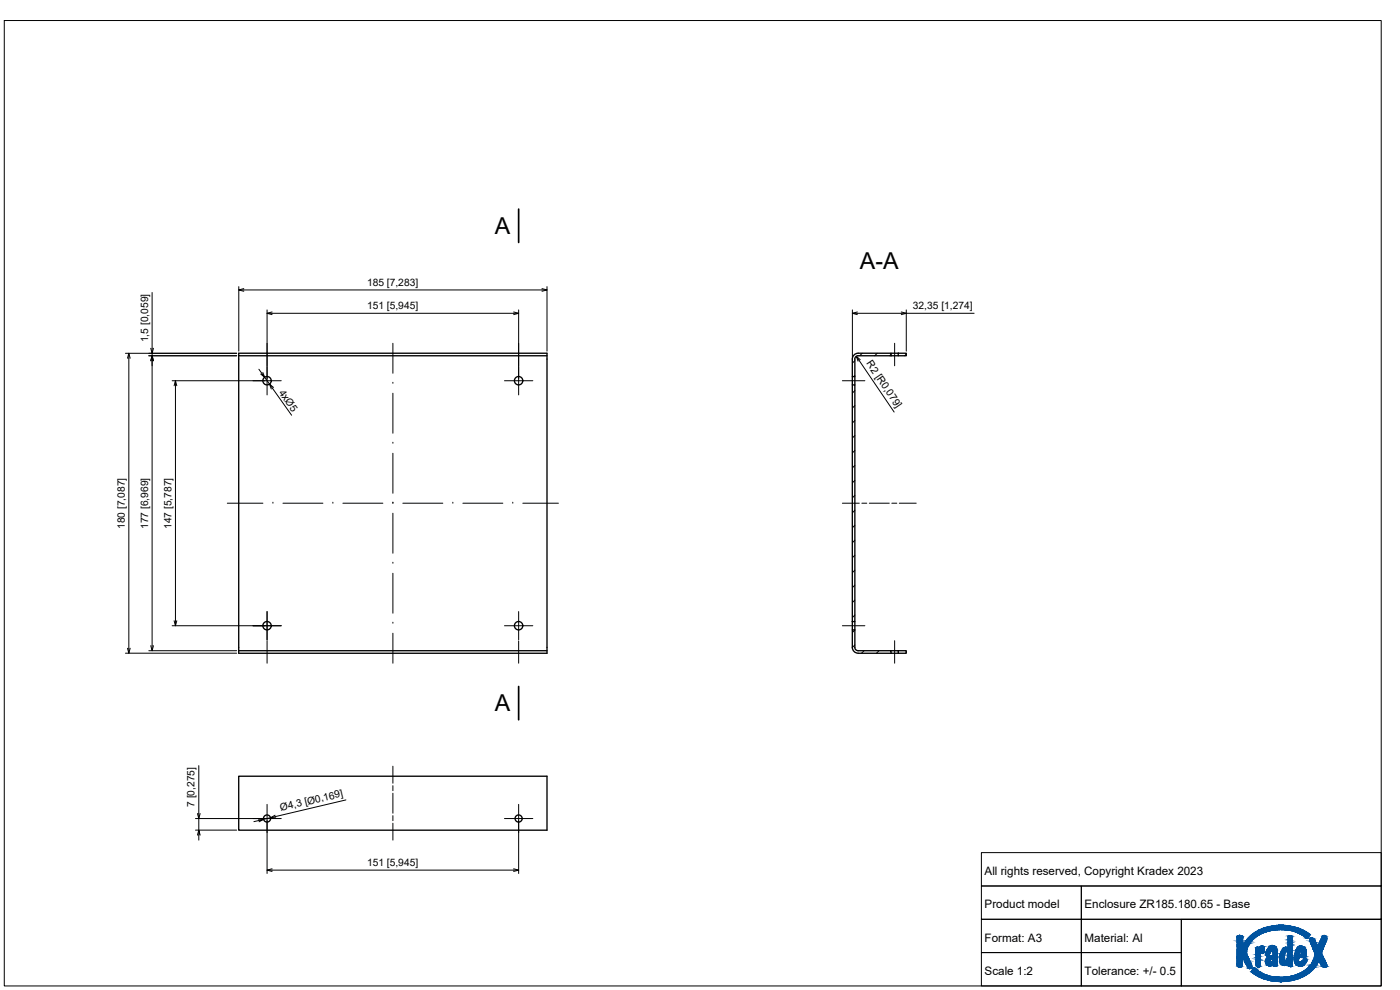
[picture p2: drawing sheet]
<svg xmlns="http://www.w3.org/2000/svg" width="420mm" height="297mm" viewBox="0 0 420 297" stroke-linecap="round" stroke-linejoin="round" font-family="sans-serif">
<defs><g id="words">
<g font-size="7">
<text x="148.5" y="70.3">A</text>
<text x="258.1" y="80.6">A-A</text>
<text x="148.5" y="213.5">A</text>
</g>
<g font-size="3.5">
<text x="295.5" y="262.5">All rights reserved, Copyright Kradex 2023</text>
<text x="295.5" y="272.5">Product model</text>
<text x="325.5" y="272.5">Enclosure ZR185.180.65 - Base</text>
<text x="295.5" y="282.5">Format: A3</text>
<text x="325.5" y="282.5">Material: Al</text>
<text x="295.5" y="292.5">Scale 1:2</text>
<text x="325.5" y="292.5">Tolerance: +/- 0.5</text>
</g>
<g font-size="3.1">
<text x="110.1" y="85.8">185 [7,283]</text>
<text x="110.1" y="92.8">151 [5,945]</text>
<text x="274" y="92.8">32,35 [1,274]</text>
<text x="44.4" y="102.7" transform="rotate(-90 44.4 102.7)">1,5 [0,059]</text>
<text x="259.9" y="109" transform="rotate(56 259.9 109)">R2 [R0,079]</text>
<text x="83.5" y="117.8" transform="rotate(55 83.5 117.8)">4xØ5</text>
<text x="37.4" y="158.7" transform="rotate(-90 37.4 158.7)">180 [7,087]</text>
<text x="44.4" y="158.7" transform="rotate(-90 44.4 158.7)">177 [6,969]</text>
<text x="51.4" y="158.7" transform="rotate(-90 51.4 158.7)">147 [5,787]</text>
<text x="58.4" y="242.1" transform="rotate(-90 58.4 242.1)">7 [0,275]</text>
<text x="84.3" y="243.3" transform="rotate(-13 84.3 243.3)">Ø4,3 [Ø0,169]</text>
<text x="110.1" y="259.8">151 [5,945]</text>
</g>
</g></defs>
<!-- layer: MD_Visible -->
<g fill="none" stroke="#000" stroke-width=".4">
<path d="M71.6 106.7v89.3h92.6v-90h-92.6v.7h92.6M255.8 115.5h.8v71h-.8zM255.8 113v2.5M256.6 113v2.5M257.5 106.7a.97 .97 0 0 0-.9 1v5.3h-.8v-5.3a1.75 1.75 0 0 1 1.7-1.7h9.9v.7M257.5 106.7h9.9M267.4 106h2.2M267.4 106.7h2.2M269.6 106h2.4v.7h-2.4zM71.6 195.2h92.6M255.8 189h.8l-.1 5.2a1.01 1.01 0 0 0 1 1h9.9v.8h-9.9a1.75 1.75 0 0 1-1.7-1.8zM255.8 186.5v2.5"/>
<path d="M256.6 186.5v2.5M267.4 196h2.2M267.4 195.2h2.2M269.6 195.2h2.4v.8h-2.4zM71.6 232.9h92.6v16.2h-92.6z"/>
<circle cx="80.1" cy="114.2" r="1.26"/>
<circle cx="155.6" cy="114.2" r="1.26"/>
<circle cx="80.1" cy="187.7" r="1.26"/>
<circle cx="155.6" cy="187.7" r="1.26"/>
<circle cx="80.1" cy="245.6" r="1.07"/>
<circle cx="155.6" cy="245.6" r="1.07"/>
</g>
<!-- layer: Tabelka -->
<path d="M1.3 6.2h413.2v289.6h-413.2zM294.5 255.8h120v10h-120zM294.5 275.8h30v10h-30zM294.5 265.8h30v10h-30zM324.5 265.8h90v30h-60v-20h60h-90zM324.5 275.8h30v10h-30zM294.5 285.8h30v10h-30zM324.5 285.8h30v10h-30z" fill="none" stroke="#000" stroke-width=".3"/>
<g fill="#00539f" stroke="#00539f" stroke-width=".3">
<path d="M383.7 277.6h1.3z"/>
<path d="M390.8 280.6h2.3z"/>
<path d="M371.9 280.6h.3z"/>
<path d="M386.9 280.7h.2z"/>
<path d="M371.5 280.8h1.2z"/>
<path d="M393.4 281.3l.2 .1z"/>
<path d="M381.6 283.7h.2z"/>
<path d="M390.2 283.8h.2z"/>
<path d="M378.7 283.8h.1z"/>
<path d="M377.3 284.2h.2z"/>
<path d="M385.7 284.2h.3z"/>
<path d="M378.8 286.1h.2z"/>
<path d="M390.6 286.3h1.4z"/>
<path d="M381.4 286.9h.2z"/>
<path d="M391.6 287.5h.2z"/>
<path d="M385.4 289.7h.1z"/>
<path d="M385.4 289.7h.2z"/>
<path d="M381 289.8h.3z"/>
<path d="M390 289.9h.7z"/>
<path d="M382.6 289.9h.4z"/>
<path d="M387.2 290h.4z"/>
<path d="M377.4 290.1h.5z"/>
<path d="M372 290.2h.2z"/>
<path d="M397.4 290.2h.2z"/>
<path d="M376.3 290.3h.1z"/>
<path d="M375 290.6h.2z"/>
<path d="M383.7 277.6h1.7zM383.5 277.6h1.9z"/>
<path d="M383.5 277.6l2.3 .1zM383 277.7h2.8z"/>
<path d="M383 277.7h3.3zM382.6 277.7h3.7z"/>
<path d="M382.6 277.7h3.9zM382.3 277.7h4.2z"/>
<path d="M382.3 277.7l4.9 .2zM381.7 277.9h5.5z"/>
<path d="M381.7 277.9h5.5zM381.6 277.9h5.6z"/>
<path d="M381.6 277.9l6.2 .1zM381 278h6.8z"/>
<path d="M381 278h7.1zM380.8 278h7.3z"/>
<path d="M380.8 278l7.7 .1zM380.4 278.1h8.1z"/>
<path d="M380.4 278.1l8.5 .2zM379.9 278.3h9z"/>
<path d="M379.9 278.3h9.2zM379.7 278.3h9.4z"/>
<path d="M379.7 278.3l10 .2-.6-.2zM379.2 278.5l.5-.2 10 .2z"/>
<path d="M379.2 278.5h10.6zM379.1 278.5h10.7z"/>
<path d="M379.1 278.5l11.2 .2-.5-.2zM378.6 278.7l.5-.2 11.2 .2z"/>
<path d="M378.6 278.7l11.9 .1zM378.3 278.8h12.2z"/>
<path d="M378.3 278.8l12.4 .1zM378.2 278.9h12.5z"/>
<path d="M384.4 278.9h6.3zM384.4 278.9h6.3z"/>
<path d="M378.2 278.9h6.2zM378.2 278.9h6.2z"/>
<path d="M384.5 278.9h6.2zM384.5 278.9h6.2z"/>
<path d="M378.2 278.9h6zM378.2 278.9h6.2z"/>
<path d="M384.5 278.9h6.2zM384.5 278.9h6.2z"/>
<path d="M378.2 278.9h6zM378.1 278.9h5.4z"/>
<path d="M384.7 278.9l6.1 .1zM384.7 278.9l6.1 .1z"/>
<path d="M378.1 278.9h5.4zM378 279h4.8zM378 279h4.8zM378 279h4.8z"/>
<path d="M385.6 279h5.4zM385.6 279h5.4z"/>
<path d="M378 279h4.8zM377.8 279.1h4.3z"/>
<path d="M386.4 279l4.9 .2zM386.4 279l4.9 .2zM387.2 279.2h4.1zM387.2 279.2h4.1z"/>
<path d="M377.8 279.1h4.3zM377.6 279.2h3.9z"/>
<path d="M377.6 279.2h3.9zM377.5 279.3h3.7z"/>
<path d="M377.5 279.3h3.7zM377.3 279.4h3.5z"/>
<path d="M387.2 279.2l4.4 .2-.3-.2zM387.2 279.2l4.4 .2h-3.6z"/>
<path d="M377.3 279.4l2.9 .1 .6-.1zM377 279.5l.3-.1 2.9 .1z"/>
<path d="M377 279.5h3.2zM376.9 279.6h3.2z"/>
<path d="M388 279.4l4 .2-.4-.2zM388 279.4l4 .2h-3.3z"/>
<path d="M388.7 279.6h3.3zM388.7 279.6h3.3z"/>
<path d="M376.9 279.6l2.7 .1 .5-.1zM376.7 279.7l.2-.1 2.7 .1z"/>
<path d="M376.7 279.7h2.9zM376.4 279.9h2.8z"/>
<path d="M388.8 279.6l3.6 .3-.4-.3zM388.8 279.6l3.6 .3h-2.9z"/>
<path d="M376.4 279.9h2.8zM376.3 280h2.7z"/>
<path d="M389.5 279.9l3.1 .1zM389.5 279.9l3.1 .1z"/>
<path d="M376.3 280l2.2 .2 .5-.2zM376 280.2l.3-.2 2.2 .2z"/>
<path d="M389.7 280l3.2 .2-.3-.2zM389.7 280l3.2 .2h-2.7z"/>
<path d="M376 280.2h2.5zM376 280.2h2.5z"/>
<path d="M390.2 280.2h2.8zM390.2 280.2h2.8z"/>
<path d="M390.2 280.2l2.8 .1zM390.2 280.2l2.8 .1z"/>
<path d="M390.3 280.3h2.7zM390.3 280.3h2.7z"/>
<path d="M390.3 280.3h2.8zM390.3 280.3h2.8z"/>
<path d="M390.3 280.3h2.8zM390.3 280.3h2.8z"/>
<path d="M390.4 280.3l2.7 .1zM390.4 280.3l2.7 .1z"/>
<path d="M390.4 280.4h2.7zM390.4 280.4h2.7z"/>
<path d="M390.5 280.4l2.6 .1zM390.5 280.4l2.6 .1z"/>
<path d="M376 280.2l1.9 .3 .6-.3zM375.6 280.5l.4-.3 1.9 .3z"/>
<path d="M375.6 280.5h2.3zM375.5 280.6h2.3z"/>
<path d="M390.6 280.5h2.5zM390.6 280.5l2.5 .1zM390.8 280.6h2.3z"/>
<path d="M390.8 280.6h2.3zM390.8 280.6h2.3z"/>
<path d="M371.9 280.6l.3 .1zM371.9 280.7h.3z"/>
<path d="M390.9 280.6h2.2zM390.9 280.6l2.1 .1z"/>
<path d="M397.3 280.7h.2zM397.3 280.7h.2z"/>
<path d="M371.9 280.7h.6zM371.7 280.7h.8z"/>
<path d="M371.7 280.7h.8zM371.6 280.7h.9z"/>
<path d="M386.9 280.7h.3zM386.9 280.7h.3z"/>
<path d="M397.3 280.7h.3zM397.2 280.7h.4z"/>
<path d="M386.9 280.7h.4zM386.8 280.7h.5z"/>
<path d="M397.2 280.7h.5zM397.1 280.7h.6z"/>
<path d="M391 280.7h2zM391 280.7l2 .1z"/>
<path d="M386.8 280.7l.6 .1zM386.8 280.7l.6 .1z"/>
<path d="M371.6 280.7l1.1 .1zM371.5 280.8h1.2zM371.5 280.8h1.2z"/>
<path d="M386.8 280.8h.7zM386.7 280.8h.8z"/>
<path d="M375.5 280.6l1.9 .2 .4-.2zM375.3 280.8l.2-.2 1.9 .2z"/>
<path d="M371.5 280.8h1.3zM371.5 280.8h1.3z"/>
<path d="M397.1 280.7l.7 .1zM397.1 280.7l.7 .1z"/>
<path d="M386.7 280.8l.9 .1zM386.7 280.8l.9 .1z"/>
<path d="M397 280.8l.8 .1zM397 280.9h.8z"/>
<path d="M386.6 280.9h1.1zM386.6 280.9h1.1z"/>
<path d="M371.4 280.8l1.4 .1zM371.4 280.9h1.4z"/>
<path d="M371.4 280.9h1.4zM371.4 280.9h1.4z"/>
<path d="M397 280.9h.9zM397 280.9h.9z"/>
<path d="M375.3 280.8h2.1zM375.1 280.9h2.1z"/>
<path d="M397 280.9h.9zM397 280.9h.9z"/>
<path d="M391.1 280.8l1.7 .2 .2-.2zM391.1 280.8l1.7 .2h-1.4z"/>
<path d="M391.4 281h1.4zM391.4 281h1.4z"/>
<path d="M396.9 280.9l1.1 .1zM396.9 280.9l1.1 .1z"/>
<path d="M371.3 280.9l1.6 .1zM371.3 280.9l1.6 .1z"/>
<path d="M396.9 281h1.1zM396.9 281h1.1z"/>
<path d="M386.6 280.9l1.2 .1zM386.6 280.9l1.2 .1zM386.6 281h1.2zM386.6 281h1.2z"/>
<path d="M371.3 281h1.6zM371.3 281h1.6z"/>
<path d="M386.6 281l1.2 .1zM386.6 281l1.2 .1z"/>
<path d="M396.9 281l1.2 .1zM396.9 281l1.2 .1z"/>
<path d="M371.3 281l1.6 .1zM371.3 281l1.6 .1z"/>
<path d="M386.6 281.1h1.2zM386.6 281.1h1.2zM386.6 281.1h1.2zM386.6 281.1h1.2z"/>
<path d="M375.1 280.9l1.9 .2 .2-.2zM375.1 280.9l1.9 .2h-2.1z"/>
<path d="M386.6 281.1l1.3 .1zM386.6 281.1l1.3 .1z"/>
<path d="M371.3 281.1l1.6 .1zM371.3 281.1l1.6 .1z"/>
<path d="M386.6 281.2h1.3zM386.6 281.2h1.3z"/>
<path d="M391.4 281l1.2 .2 .2-.2zM391.4 281l1.2 .2h-.9z"/>
<path d="M396.8 281.1l1.3 .1zM396.8 281.1l1.3 .1h-1.4z"/>
<path d="M371.3 281.2h1.6zM371.3 281.2h1.6zM371.3 281.2h1.6zM371.3 281.2h1.6z"/>
<path d="M396.7 281.2l1.5 .1zM396.7 281.2l1.5 .1z"/>
<path d="M371.3 281.2l1.6 .1zM371.3 281.2l1.6 .1z"/>
<path d="M371.3 281.3h1.6zM371.3 281.3h1.6zM371.3 281.3h1.6zM371.3 281.3h1.6z"/>
<path d="M371.3 281.3h1.6zM371.3 281.3h1.6z"/>
<path d="M374.9 281.1l1.8 .2 .3-.2zM374.9 281.1l1.8 .2h-2z"/>
<path d="M386.6 281.2l1.3 .1zM386.6 281.2l1.3 .1zM386.6 281.3h1.3zM386.6 281.3h1.3z"/>
<path d="M371.3 281.3h1.6zM371.3 281.3h1.6z"/>
<path d="M391.7 281.2h.9zM391.7 281.2l.8 .1z"/>
<path d="M371.3 281.3h1.6zM371.3 281.3h1.6z"/>
<path d="M393.4 281.4h.2zM393.3 281.4h.3z"/>
<path d="M393.3 281.4h.4zM393.3 281.4h.4z"/>
<path d="M386.6 281.3l1.3 .1zM386.6 281.3l1.3 .1z"/>
<path d="M391.9 281.3h.6zM391.9 281.3l.6 .1z"/>
<path d="M393.3 281.4h.4zM393.2 281.4h.5z"/>
<path d="M393.2 281.4h.5zM393.2 281.4h.5z"/>
<path d="M393.2 281.4h.6zM393.2 281.4h.6z"/>
<path d="M371.3 281.3l1.6 .1zM371.3 281.3l1.6 .1z"/>
<path d="M371.3 281.4h1.6zM371.3 281.4h1.6z"/>
<path d="M392 281.4h.5zM392 281.4h.4z"/>
<path d="M386.6 281.4l1.3 .1zM386.6 281.4l1.3 .1z"/>
<path d="M393.2 281.4l.7 .1zM393.2 281.4l.7 .1z"/>
<path d="M374.7 281.3h2zM374.7 281.3l1.8 .2h-1.9z"/>
<path d="M393.1 281.5h.9zM393.1 281.5h.9z"/>
<path d="M386.6 281.5h1.3zM386.6 281.5h1.3z"/>
<path d="M392 281.4h.4zM392 281.4l.4 .1zM392.1 281.5h.3zM392.1 281.5h.3z"/>
<path d="M396.7 281.3l1.5 .2v-.2zM396.7 281.3l1.5 .2h-1.6z"/>
<path d="M392.1 281.5h.3zM392.1 281.5h.3z"/>
<path d="M392.1 281.5h.3zM392.1 281.5h.3zM392.1 281.5h.3zM392.1 281.5h.3zM392.1 281.5h.3zM392.1 281.5h.3zM392.1 281.5h.3zM392.1 281.5h.3z"/>
<path d="M386.6 281.5l1.3 .1zM386.6 281.5l1.3 .1z"/>
<path d="M396.6 281.5l1.6 .1zM396.6 281.5l1.6 .1z"/>
<path d="M392.1 281.5h.3zM392.1 281.5l.2 .1z"/>
<path d="M393.1 281.5l1.1 .1zM393.1 281.5l1.1 .1z"/>
<path d="M393.1 281.6h1.1zM393.1 281.6h1.1z"/>
<path d="M371.3 281.4l1.6 .2v-.2zM371.3 281.4l1.6 .2h-1.6z"/>
<path d="M371.3 281.6l1.6 .1zM371.3 281.6l1.6 .1z"/>
<path d="M386.6 281.6l1.3 .1zM386.6 281.6l1.3 .1z"/>
<path d="M374.6 281.5l1.7 .2 .2-.2zM374.6 281.5l1.7 .2h-2z"/>
<path d="M393.1 281.6l1.2 .1zM393.1 281.6l1.2 .1h-1.3z"/>
<path d="M393 281.7h1.4zM393 281.7h1.4z"/>
<path d="M396.6 281.6l1.6 .2v-.2zM396.6 281.6l1.6 .2h-1.8z"/>
<path d="M374.3 281.7h2zM374.3 281.7l1.8 .1z"/>
<path d="M386.6 281.7l1.3 .2v-.2zM386.6 281.7l1.3 .2h-1.3z"/>
<path d="M371.3 281.7l1.6 .2v-.2zM371.3 281.7l1.6 .2h-1.6z"/>
<path d="M393 281.7l1.5 .2-.1-.2zM393 281.7l1.5 .2h-1.4z"/>
<path d="M393.1 281.9h1.4zM393.1 281.9h1.4z"/>
<path d="M396.4 281.8l1.8 .2v-.2zM396.4 281.8l1.8 .2h-1.8z"/>
<path d="M386.6 281.9l1.3 .1zM386.6 281.9l1.3 .1z"/>
<path d="M371.3 281.9l1.6 .1zM371.3 281.9l1.6 .1z"/>
<path d="M393.1 281.9l1.5 .1zM393.1 281.9l1.5 .1z"/>
<path d="M393.1 282h1.5zM393.1 282h1.5z"/>
<path d="M393.1 282l1.5 .1zM393.1 282l1.5 .1z"/>
<path d="M396.4 282h1.8zM396.4 282l1.8 .1z"/>
<path d="M393.1 282.1h1.5zM393.1 282.1h1.5z"/>
<path d="M374.3 281.8l1.5 .3 .3-.3zM374.3 281.8l1.5 .3h-1.8z"/>
<path d="M371.3 282l1.6 .2v-.2zM371.3 282l1.6 .2h-1.6z"/>
<path d="M393.1 282.1l1.5 .1zM393.1 282.1l1.5 .1z"/>
<path d="M374 282.1h1.8zM374 282.1l1.7 .1z"/>
<path d="M396.3 282.1h1.9zM396.3 282.1l1.8 .1h-1.9z"/>
<path d="M386.6 282l1.3 .3v-.3zM386.6 282l1.3 .3h-1.3z"/>
<path d="M396.2 282.2h1.9zM396.2 282.2l1.9 .1z"/>
<path d="M396.2 282.3h1.9zM396.2 282.3h1.9z"/>
<path d="M386.6 282.3h1.3zM386.6 282.3h1.3z"/>
<path d="M393.1 282.2l1.6 .2-.1-.2zM393.1 282.2l1.6 .2h-1.6z"/>
<path d="M371.3 282.2l1.6 .2v-.2zM371.3 282.2l1.6 .2h-1.6z"/>
<path d="M393.1 282.4h1.6zM393.1 282.4h1.6z"/>
<path d="M396.2 282.3h1.9zM396.2 282.3l1.9 .1z"/>
<path d="M396.2 282.4h1.9zM396.2 282.4h1.8z"/>
<path d="M396.2 282.4h1.8zM396.2 282.4h1.8z"/>
<path d="M396.1 282.4h1.9zM396.1 282.4l1.9 .2z"/>
<path d="M374 282.2l1.5 .4 .2-.4zM374 282.2l1.5 .4h-1.8z"/>
<path d="M373.7 282.6h1.8zM373.7 282.6h1.7z"/>
<path d="M396.1 282.6h1.9zM396.1 282.6h1.8z"/>
<path d="M396.1 282.6l1.8 .1zM396.1 282.6l1.8 .1z"/>
<path d="M393.1 282.4l1.8 .3-.2-.3zM393.1 282.4l1.8 .3h-1.6z"/>
<path d="M371.3 282.4l1.6 .3v-.3zM371.3 282.4l1.6 .3h-1.6z"/>
<path d="M386.6 282.3l1.3 .5v-.5zM386.6 282.3l1.3 .5h-1.3z"/>
<path d="M386.6 282.8h1.3zM386.6 282.8h1.3z"/>
<path d="M371.3 282.7l1.6 .1zM371.3 282.7l1.6 .1z"/>
<path d="M396.1 282.7l1.7 .2 .1-.2zM396.1 282.7l1.7 .2h-1.8z"/>
<path d="M393.3 282.7l1.7 .2zM393.3 282.7l1.7 .2zM393.3 282.9h1.7zM393.3 282.9h1.7z"/>
<path d="M393.3 282.9h1.7zM393.3 282.9h1.7z"/>
<path d="M393.4 282.9h1.6zM393.4 282.9h1.6z"/>
<path d="M396 282.9h1.8zM396 282.9l1.8 .1z"/>
<path d="M371.3 282.8l1.6 .2v-.2zM371.3 282.8l1.6 .2h-1.6z"/>
<path d="M393.4 282.9l1.6 .1zM393.4 282.9l1.6 .1z"/>
<path d="M373.7 282.6l1.4 .4 .3-.4zM373.7 282.6l1.4 .4h-1.6z"/>
<path d="M395.9 283h1.9zM395.9 283l1.9 .1z"/>
<path d="M373.5 283h1.6zM373.5 283l1.6 .1z"/>
<path d="M393.4 283l1.7 .1zM393.4 283l1.7 .1z"/>
<path d="M393.4 283.1h1.7zM393.4 283.1h1.7z"/>
<path d="M373.5 283.1h1.6zM373.5 283.1h1.6z"/>
<path d="M373.4 283.1h1.7zM373.4 283.1h1.6z"/>
<path d="M373.4 283.1h1.6zM373.4 283.1l1.6 .1zM373.4 283.2h1.6zM373.4 283.2h1.6zM373.4 283.2h1.6zM373.4 283.2h1.6z"/>
<path d="M373.4 283.2h1.6zM373.4 283.2h1.6z"/>
<path d="M371.3 283l1.6 .2v-.2zM371.3 283l1.6 .2h-1.6z"/>
<path d="M393.4 283.1l1.7 .1zM393.4 283.1l1.7 .1z"/>
<path d="M395.9 283.1l1.8 .1 .1-.1zM395.9 283.1l1.8 .1h-1.8z"/>
<path d="M386.6 282.8l1.3 .5v-.5zM386.6 282.8l1.3 .5h-1.3z"/>
<path d="M386.6 283.3h1.3zM386.6 283.3h1.3z"/>
<path d="M373.4 283.2h1.6zM373.4 283.2l1.6 .1z"/>
<path d="M371.3 283.2l1.6 .1zM371.3 283.2l1.6 .1z"/>
<path d="M395.9 283.2h1.8zM395.9 283.2l1.8 .1z"/>
<path d="M393.5 283.2l1.7 .1zM393.5 283.2l1.7 .1zM393.5 283.3h1.7zM393.5 283.3h1.7z"/>
<path d="M393.5 283.3h1.7zM393.5 283.3h1.7zM393.5 283.3h1.7zM393.5 283.3h1.7z"/>
<path d="M373.4 283.3h1.6zM373.4 283.3l1.5 .1z"/>
<path d="M371.3 283.3l1.6 .1zM371.3 283.3l1.6 .1z"/>
<path d="M395.8 283.3h1.9zM395.8 283.3l1.8 .1z"/>
<path d="M393.5 283.3l1.7 .1zM393.5 283.3l1.7 .1z"/>
<path d="M373.3 283.4h1.6zM373.3 283.4h1.6z"/>
<path d="M373.3 283.4h1.6zM373.3 283.4h1.6z"/>
<path d="M371.3 283.4h1.6zM371.3 283.4h1.6z"/>
<path d="M371.3 283.4h1.6zM371.3 283.4h1.6z"/>
<path d="M373.3 283.4h1.6zM373.3 283.4h1.6z"/>
<path d="M373.3 283.4h1.6zM373.3 283.4l1.5 .1z"/>
<path d="M395.8 283.4h1.8zM395.8 283.4l1.7 .1z"/>
<path d="M373.2 283.5h1.6zM373.2 283.5h1.6z"/>
<path d="M393.5 283.4l1.8 .2-.1-.2zM393.5 283.4l1.8 .2h-1.7z"/>
<path d="M393.6 283.6h1.7zM393.6 283.6h1.7z"/>
<path d="M371.3 283.4l1.6 .2v-.2zM371.3 283.4l1.6 .2h-1.6z"/>
<path d="M381.6 283.7h.3zM381.6 283.7h.3z"/>
<path d="M373.2 283.5h1.6zM373.2 283.5l1.5 .2h-1.5z"/>
<path d="M386.6 283.3l1.3 .4v-.4zM386.6 283.3l1.3 .4h-1.4z"/>
<path d="M395.7 283.5l1.8 .2v-.2zM395.7 283.5l1.8 .2h-1.8z"/>
<path d="M381.6 283.7h.6zM381.4 283.7h.8z"/>
<path d="M371.3 283.6l1.6 .2zM371.3 283.6l1.6 .2z"/>
<path d="M393.6 283.6l1.8 .2-.1-.2zM393.6 283.6l1.8 .2h-1.7z"/>
<path d="M381.4 283.7l.9 .1zM381.3 283.8h1z"/>
<path d="M386.5 283.7l1.4 .1zM386.5 283.7l1.4 .1z"/>
<path d="M373.2 283.7h1.5zM373.2 283.7l1.5 .1z"/>
<path d="M371.3 283.8h1.6zM371.3 283.8h1.6z"/>
<path d="M395.7 283.7h1.8zM395.7 283.7l1.7 .1z"/>
<path d="M390.2 283.8h.4zM390 283.8h.6z"/>
<path d="M378.7 283.8h.2zM378.6 283.8h.3z"/>
<path d="M378.6 283.8l.4 .1zM378.6 283.8l.4 .1z"/>
<path d="M393.7 283.8l1.8 .1zM393.7 283.8l1.8 .1z"/>
<path d="M371.3 283.8l1.6 .1zM371.3 283.8l1.6 .1z"/>
<path d="M390 283.8l.7 .1zM389.9 283.9h.8z"/>
<path d="M381.3 283.8l1.2 .1zM381.1 283.9h1.4z"/>
<path d="M378.6 283.9h.4zM378.4 283.9h.6z"/>
<path d="M395.6 283.8h1.8zM395.6 283.8l1.8 .1z"/>
<path d="M393.7 283.9h1.9zM393.7 283.9h1.9z"/>
<path d="M373.1 283.8h1.6zM373.1 283.8l1.5 .1z"/>
<path d="M378.4 283.9h.7zM378.4 283.9h.7z"/>
<path d="M381.1 283.9h1.5zM381.1 283.9h1.5z"/>
<path d="M371.3 283.9l1.6 .1zM371.3 283.9l1.6 .1z"/>
<path d="M389.9 283.9l1 .1zM389.8 284h1.1z"/>
<path d="M373.1 283.9h1.5zM373.1 283.9l1.5 .1zM373 284h1.6zM373 284h1.6z"/>
<path d="M378.4 283.9l.8 .1zM378.3 284h.9z"/>
<path d="M373 284h1.6zM373 284h1.6z"/>
<path d="M371.3 284h1.7zM371.3 284h1.7z"/>
<path d="M389.8 284h1.2zM389.7 284h1.3z"/>
<path d="M393.7 283.9h3.7zM393.7 283.9l3.6 .1z"/>
<path d="M381.1 283.9l1.6 .1zM381 284h1.7z"/>
<path d="M378.3 284h1zM378.3 284h1z"/>
<path d="M378.2 284l1.1 .1zM378.2 284l1.1 .1z"/>
<path d="M386.5 283.8l1.4 .3v-.3zM386.5 283.8l1.4 .3h-1.4z"/>
<path d="M389.7 284l1.5 .1zM389.7 284l1.5 .1z"/>
<path d="M381 284l1.8 .1zM381 284l1.8 .1z"/>
<path d="M378.2 284.1h1.1zM378.2 284.1h1.1z"/>
<path d="M380.9 284.1h2zM380.9 284.1h2z"/>
<path d="M378.2 284.1h1.1zM378.2 284.1h1.1z"/>
<path d="M393.8 284l3.5 .2v-.2zM393.8 284l3.5 .2h-3.4z"/>
<path d="M389.7 284.1l1.7 .1zM389.5 284.2h1.9z"/>
<path d="M378.2 284.1l1.2 .1zM378.2 284.1l1.2 .1z"/>
<path d="M389.5 284.2h1.9zM389.5 284.2h1.9z"/>
<path d="M386.5 284.1l1.4 .1zM386.5 284.1l1.4 .1z"/>
<path d="M377.3 284.2h.2zM377.2 284.2h.3z"/>
<path d="M385.7 284.2h.4zM385.6 284.2h.5z"/>
<path d="M377.2 284.2h.4zM377.1 284.2h.5z"/>
<path d="M378.1 284.2h1.3zM378.1 284.2h1.3z"/>
<path d="M385.6 284.2l.6 .1zM385.5 284.3h.7z"/>
<path d="M389.5 284.2l2 .1zM389.5 284.2l2 .1z"/>
<path d="M377.1 284.2l.5 .1zM377 284.3h.6z"/>
<path d="M380.9 284.1l2.1 .2-.1-.2zM380.9 284.1l2.1 .2h-2.3z"/>
<path d="M385.5 284.3h.8zM385.4 284.3h.9z"/>
<path d="M378.1 284.2l1.3 .1zM378.1 284.2l1.3 .1z"/>
<path d="M393.9 284.2h3.4zM393.9 284.2l3.3 .1z"/>
<path d="M380.7 284.3h2.3zM380.7 284.3h2.3z"/>
<path d="M386.5 284.2l1.4 .1zM386.5 284.2l1.4 .1z"/>
<path d="M385.4 284.3l.9 .1zM385.4 284.4h.9z"/>
<path d="M386.5 284.3l1.4 .1zM386.5 284.3l1.4 .1z"/>
<path d="M378.1 284.3l1.3 .1zM378.1 284.3l1.3 .1z"/>
<path d="M389.4 284.3l2.2 .1zM389.4 284.3l2.2 .1z"/>
<path d="M389.3 284.4h2.3zM389.3 284.4h2.3z"/>
<path d="M378.1 284.4h1.3zM378.1 284.4h1.3z"/>
<path d="M377 284.3l.8 .1zM377 284.3l.8 .1z"/>
<path d="M386.5 284.4h1.4zM386.5 284.4h1.4z"/>
<path d="M371.3 284l3.1 .4 .2-.4zM371.3 284l3.1 .4h-3.1z"/>
<path d="M385.4 284.4h1.1zM385.2 284.4h1.3z"/>
<path d="M393.9 284.3h3.3zM393.9 284.3l3.2 .1z"/>
<path d="M394 284.4l3.1 .1zM394 284.4l3.1 .1z"/>
<path d="M385.2 284.4l1.3 .1zM385.2 284.5h1.3z"/>
<path d="M377 284.4l.8 .1zM377 284.4l.8 .1z"/>
<path d="M385.2 284.5h1.3zM385.2 284.5h1.3z"/>
<path d="M386.5 284.4l1.4 .1zM386.5 284.4l1.4 .1z"/>
<path d="M377 284.5h.9zM377 284.5h.9z"/>
<path d="M378 284.4l1.4 .1zM378 284.4l1.4 .1z"/>
<path d="M377 284.5h1zM377 284.5h1z"/>
<path d="M386.5 284.5h1.4zM386.5 284.5h1.4zM386.5 284.5h1.4zM386.5 284.5h1.4z"/>
<path d="M385.2 284.5h1.3zM385.2 284.5h1.3z"/>
<path d="M377 284.5h2.4zM377 284.5h2.4z"/>
<path d="M389.3 284.4l2.4 .1zM389.3 284.4l2.4 .1z"/>
<path d="M377 284.5h2.4zM377 284.5h2.4z"/>
<path d="M376.9 284.5h2.5zM376.9 284.5h2.5zM376.9 284.5h2.5zM376.9 284.5h2.5z"/>
<path d="M380.7 284.3l2.5 .3-.2-.3zM380.7 284.3l2.5 .3h-2.7z"/>
<path d="M394 284.5h3.1zM394 284.5l3.1 .1z"/>
<path d="M376.9 284.5l2.5 .1zM376.9 284.5l2.5 .1z"/>
<path d="M380.5 284.6h2.7zM380.5 284.6h2.7z"/>
<path d="M376.9 284.6h2.5zM376.9 284.6h2.5z"/>
<path d="M385.2 284.5h2.7zM385.2 284.5l2.6 .1h-2.7z"/>
<path d="M389.2 284.5l2.6 .1zM389.2 284.5l2.6 .1z"/>
<path d="M394 284.6h3.1zM394 284.6h3.1z"/>
<path d="M394.1 284.6l3 .1zM394.1 284.6l3 .1z"/>
<path d="M389.2 284.6l2.6 .1zM389.2 284.6l2.6 .1z"/>
<path d="M376.9 284.6l2.5 .1zM376.9 284.6l2.5 .1z"/>
<path d="M394.1 284.7h3zM394.1 284.7h2.9z"/>
<path d="M376.9 284.7l2.5 .1zM376.9 284.7l2.5 .1z"/>
<path d="M394.1 284.7h2.9zM394.1 284.7l2.9 .1zM394.1 284.8h2.9zM394.1 284.8h2.9z"/>
<path d="M385.1 284.6l2.7 .2zM385.1 284.6l2.7 .2h-2.9z"/>
<path d="M380.5 284.6l2.8 .2-.1-.2zM380.5 284.6l2.8 .2h-2.9z"/>
<path d="M376.9 284.8h2.5zM376.9 284.8h2.5z"/>
<path d="M394.1 284.8h2.9zM394.1 284.8h2.9zM394.1 284.8h2.9zM394.1 284.8h2.9z"/>
<path d="M380.4 284.8h2.9zM380.4 284.8h2.9z"/>
<path d="M389.2 284.7l2.7 .2-.1-.2zM389.2 284.7l2.7 .2h-2.8z"/>
<path d="M376.9 284.8l2.5 .1zM376.9 284.8l2.5 .1z"/>
<path d="M394.1 284.8l2.9 .1zM394.1 284.8l2.9 .1z"/>
<path d="M394.1 284.9h2.9zM394.1 284.9h2.9zM394.2 284.9h2.8zM394.2 284.9h2.8z"/>
<path d="M371.3 284.4l3 .5 .1-.5zM371.3 284.4l3 .5h-3z"/>
<path d="M389.1 284.9h2.8zM389.1 284.9h2.8z"/>
<path d="M394.2 284.9h2.8zM394.2 284.9h2.8z"/>
<path d="M371.3 284.9h3zM371.3 284.9h3z"/>
<path d="M389 284.9l2.9 .1zM389 284.9l2.9 .1z"/>
<path d="M390.6 285h1.3zM390.6 285h1.3z"/>
<path d="M389 285h1.5zM389 285h1.6z"/>
<path d="M376.9 284.9l2.5 .1zM376.9 284.9l2.5 .1z"/>
<path d="M394.2 284.9h2.8zM394.2 284.9l2.7 .1z"/>
<path d="M389 285h1.5zM389 285h1.5z"/>
<path d="M390.6 285h1.4zM390.6 285h1.4z"/>
<path d="M390.7 285l1.3 .1zM390.7 285l1.3 .1z"/>
<path d="M380.3 284.8l3 .3v-.3zM380.3 284.8l3 .3h-3.1z"/>
<path d="M389 285h1.5zM389 285l1.4 .1z"/>
<path d="M380.2 285.1h3.1zM380.2 285.1h3.1z"/>
<path d="M371.3 284.9l2.9 .2 .1-.2zM371.3 284.9l2.9 .2h-2.9z"/>
<path d="M381.8 285.1h1.5zM381.8 285.1h1.5z"/>
<path d="M394.2 285h2.7zM394.2 285l2.7 .1z"/>
<path d="M376.9 285l2.5 .1v-.1zM376.9 285l2.5 .1h-2.5z"/>
<path d="M394.2 285.1h2.7zM394.2 285.1h2.7z"/>
<path d="M381.8 285.1h1.5zM381.8 285.1h1.5z"/>
<path d="M384.9 284.8l2.9 .3v-.3zM384.9 284.8l2.9 .3h-3.1z"/>
<path d="M380.2 285.1h1.6zM380.2 285.1l1.5 .1z"/>
<path d="M381.9 285.1l1.4 .1zM381.9 285.1l1.4 .1z"/>
<path d="M389 285.1h1.4zM389 285.1l1.3 .1z"/>
<path d="M376.9 285.1l2.5 .1zM376.9 285.1l2.5 .1z"/>
<path d="M390.7 285.1l1.3 .1zM390.7 285.1l1.3 .1z"/>
<path d="M381.9 285.2h1.4zM381.9 285.2h1.4z"/>
<path d="M384.7 285.1l3.1 .1zM384.7 285.1l3.1 .1z"/>
<path d="M386.3 285.2h1.5zM386.3 285.2h1.5z"/>
<path d="M384.6 285.2h1.7zM384.6 285.2h1.7z"/>
<path d="M384.6 285.2h1.7zM384.6 285.2h1.7z"/>
<path d="M386.3 285.2h1.5zM386.3 285.2h1.5z"/>
<path d="M381.9 285.2h1.4zM381.9 285.2h1.4z"/>
<path d="M390.7 285.2h1.3zM390.7 285.2h1.3zM390.8 285.2h1.2zM390.8 285.2h1.2z"/>
<path d="M376.9 285.2l2.5 .1zM376.9 285.2l2.5 .1z"/>
<path d="M384.6 285.2h1.7zM384.6 285.2l1.6 .1z"/>
<path d="M371.3 285.1l2.9 .2v-.2zM371.3 285.1l2.9 .2h-2.9z"/>
<path d="M380.2 285.2h1.5zM380.2 285.2l1.4 .1z"/>
<path d="M386.3 285.2l1.5 .1zM386.3 285.2l1.5 .1z"/>
<path d="M381.9 285.2l1.4 .1zM381.9 285.2l1.4 .1z"/>
<path d="M380.1 285.3h1.5zM380.1 285.3h1.5z"/>
<path d="M390.8 285.2l1.2 .1zM390.8 285.2l1.2 .1z"/>
<path d="M376.9 285.3h2.5zM376.9 285.3h2.5z"/>
<path d="M388.9 285.2h1.4zM388.9 285.2l1.4 .1h-1.4z"/>
<path d="M376.9 285.3h2.5zM376.9 285.3h2.5z"/>
<path d="M394.2 285.1l2.6 .2 .1-.2zM394.2 285.1l2.6 .2h-2.5z"/>
<path d="M384.6 285.3h1.6zM384.6 285.3h1.5z"/>
<path d="M376.9 285.3h2.5zM376.9 285.3h2.5z"/>
<path d="M380.1 285.3h1.5zM380.1 285.3l1.4 .1z"/>
<path d="M382 285.3l1.4 .1zM382 285.3l1.4 .1z"/>
<path d="M394.3 285.3h2.5zM394.3 285.3l2.5 .1z"/>
<path d="M386.4 285.3l1.4 .1zM386.4 285.3l1.4 .1z"/>
<path d="M376.9 285.3l2.5 .1zM376.9 285.3l2.5 .1z"/>
<path d="M371.3 285.3h2.9zM371.3 285.3l2.9 .1z"/>
<path d="M382 285.4h1.4zM382 285.4h1.4z"/>
<path d="M384.5 285.3h1.6zM384.5 285.3l1.5 .2z"/>
<path d="M386.4 285.4l1.4 .1zM386.4 285.4l1.4 .1z"/>
<path d="M390.8 285.3l1.2 .2v-.2zM390.8 285.3l1.2 .2h-1.2zM390.8 285.5h1.2zM390.8 285.5h1.2z"/>
<path d="M380 285.4h1.5zM380 285.4l1.4 .1z"/>
<path d="M376.9 285.4l2.5 .1zM376.9 285.4l2.5 .1z"/>
<path d="M386.4 285.5h1.4zM386.4 285.5h1.4z"/>
<path d="M380 285.5h1.4zM380 285.5h1.4z"/>
<path d="M390.8 285.5h1.2zM390.8 285.5h1.2z"/>
<path d="M371.3 285.4h2.9zM371.3 285.4l2.9 .1z"/>
<path d="M386.4 285.5h1.4zM386.4 285.5h1.4z"/>
<path d="M390.8 285.5l1.2 .1zM390.8 285.5l1.2 .1zM390.8 285.6h1.2zM390.8 285.6h1.2z"/>
<path d="M376.9 285.5h2.5zM376.9 285.5l2.5 .1z"/>
<path d="M390.8 285.6h1.2zM390.8 285.6h1.2z"/>
<path d="M382 285.4l1.4 .2v-.2zM382 285.4l1.4 .2h-1.4z"/>
<path d="M386.4 285.5l1.4 .1zM386.4 285.5l1.4 .1z"/>
<path d="M382 285.6h1.4zM382 285.6h1.4z"/>
<path d="M384.5 285.5h1.5zM384.5 285.5l1.4 .1z"/>
<path d="M384.4 285.6h1.5zM384.4 285.6h1.5z"/>
<path d="M388.9 285.3l1.2 .3 .2-.3zM388.9 285.3l1.2 .3h-1.3z"/>
<path d="M394.3 285.4l2.4 .2 .1-.2zM394.3 285.4l2.4 .2h-2.3z"/>
<path d="M371.3 285.5h2.9zM371.3 285.5l2.8 .1z"/>
<path d="M376.9 285.6h2.5zM376.9 285.6l2.5 .1z"/>
<path d="M390.8 285.6l1.2 .1zM390.8 285.6l1.2 .1z"/>
<path d="M371.3 285.6l2.8 .1zM371.3 285.6l2.8 .1z"/>
<path d="M388.8 285.6h1.3zM388.8 285.6l1.3 .1z"/>
<path d="M376.9 285.7h2.5zM376.9 285.7h2.5z"/>
<path d="M390.8 285.7h1.2zM390.8 285.7h1.2z"/>
<path d="M376.9 285.7h1.5zM376.9 285.7h1.5z"/>
<path d="M380 285.5l1.3 .2 .1-.2zM380 285.5l1.3 .2h-1.4z"/>
<path d="M378.4 285.7h1zM378.4 285.7h.9z"/>
<path d="M394.4 285.6h2.3zM394.4 285.6l2.3 .1z"/>
<path d="M376.9 285.7h1.5zM376.9 285.7l1.4 .1z"/>
<path d="M371.3 285.7l2.8 .1zM371.3 285.7l2.8 .1z"/>
<path d="M386.4 285.6l1.4 .2v-.2zM386.4 285.6l1.4 .2h-1.4z"/>
<path d="M384.4 285.6l1.4 .2 .1-.2zM384.4 285.6l1.4 .2h-1.4z"/>
<path d="M382 285.6l1.4 .2v-.2zM382 285.6l1.4 .2h-1.4z"/>
<path d="M378.5 285.7h.8zM378.5 285.7l.8 .1z"/>
<path d="M394.5 285.7h2.2zM394.5 285.7l2.2 .1z"/>
<path d="M378.5 285.8h.8zM378.5 285.8h.8z"/>
<path d="M376.9 285.8h1.4zM376.9 285.8h1.4z"/>
<path d="M390.8 285.7l1.2 .1zM390.8 285.7l1.2 .1z"/>
<path d="M376.9 285.8l1.4 .1zM376.9 285.8l1.4 .1z"/>
<path d="M382 285.8l1.4 .1zM382 285.8l1.4 .1z"/>
<path d="M388.7 285.7l1.4 .2v-.2zM388.7 285.7l1.4 .2h-1.4z"/>
<path d="M379.9 285.7l1.3 .2 .1-.2zM379.9 285.7l1.3 .2h-1.4z"/>
<path d="M371.3 285.8l2.8 .1zM371.3 285.8l2.8 .1z"/>
<path d="M378.5 285.8h.8zM378.5 285.8l.7 .1z"/>
<path d="M378.6 285.9h.6zM378.6 285.9h.6zM378.6 285.9h.6zM378.6 285.9h.6z"/>
<path d="M376.9 285.9h1.4zM376.9 285.9h1.4z"/>
<path d="M390.7 285.8l1.3 .1zM390.7 285.8l1.3 .1z"/>
<path d="M394.5 285.8l2.2 .2v-.2zM394.5 285.8l2.2 .2h-2.2z"/>
<path d="M384.4 285.8l1.3 .2 .1-.2zM384.4 285.8l1.3 .2h-1.4z"/>
<path d="M388.7 285.9h1.4zM388.7 285.9l1.3 .1z"/>
<path d="M378.6 285.9h.6zM378.6 285.9l.5 .1z"/>
<path d="M390.7 285.9l1.3 .1zM390.7 285.9l1.3 .1z"/>
<path d="M382.1 285.9l1.3 .1v-.1zM382.1 285.9l1.3 .1h-1.3z"/>
<path d="M378.7 286h.4zM378.7 286h.4z"/>
<path d="M390.7 286h1.3zM390.7 286h1.3z"/>
<path d="M384.3 286h1.4zM384.3 286l1.3 .1z"/>
<path d="M371.3 285.9l2.8 .2v-.2zM371.3 285.9l2.8 .2h-2.8z"/>
<path d="M376.9 285.9h1.4zM376.9 285.9l1.4 .2z"/>
<path d="M371.3 286.1h2.8zM371.3 286.1h2.8z"/>
<path d="M378.7 286h.4zM378.7 286l.3 .1z"/>
<path d="M379.8 285.9l1.3 .2 .1-.2zM379.8 285.9l1.3 .2h-1.3z"/>
<path d="M378.8 286.1h.2zM378.8 286.1h.2z"/>
<path d="M394.5 286l2.2 .1zM394.5 286l2.2 .1z"/>
<path d="M388.6 286h1.4zM388.6 286l1.4 .1z"/>
<path d="M388.6 286.1h1.4zM388.6 286.1h1.4z"/>
<path d="M390.7 286l1.3 .1zM390.7 286l1.3 .1z"/>
<path d="M394.6 286.1h2.1zM394.6 286.1h2.1z"/>
<path d="M379.8 286.1h1.3zM379.8 286.1l1.3 .1z"/>
<path d="M382.1 286l1.3 .2zM382.1 286l1.3 .2z"/>
<path d="M388.6 286.1h1.4zM388.6 286.1l1.3 .1z"/>
<path d="M371.3 286.1l2.9 .1zM371.3 286.1l2.9 .1z"/>
<path d="M390.7 286.1l1.3 .1zM390.7 286.1l1.3 .1z"/>
<path d="M388.6 286.2h1.3zM388.6 286.2h1.3z"/>
<path d="M384.3 286.1h1.3zM384.3 286.1l1.3 .1h-1.4z"/>
<path d="M376.9 286.1l1.4 .1v-.1zM376.9 286.1l1.4 .1h-1.4z"/>
<path d="M390.7 286.2l1.3 .1zM390.7 286.2l1.3 .1z"/>
<path d="M379.8 286.2h1.3zM379.8 286.2l1.2 .1z"/>
<path d="M394.6 286.1l2.1 .2zM394.6 286.1l2.1 .2z"/>
<path d="M390.6 286.3h1.4zM390.6 286.3h1.4zM390.6 286.3h1.4z"/>
<path d="M388.6 286.2l1.4 .1zM388.6 286.2l1.4 .1z"/>
<path d="M390.6 286.3h1.4zM390.5 286.3h1.5z"/>
<path d="M382.1 286.2l1.3 .1v-.1zM382.1 286.2l1.3 .1h-1.3z"/>
<path d="M371.3 286.2l2.9 .1zM371.3 286.2l2.9 .1z"/>
<path d="M376.9 286.2l1.4 .1zM376.9 286.2l1.4 .1z"/>
<path d="M379.8 286.3h1.2zM379.8 286.3h1.1z"/>
<path d="M390.5 286.3h1.5zM390.4 286.3h1.6z"/>
<path d="M390.4 286.3l1.6 .1zM390.3 286.4h1.7z"/>
<path d="M388.6 286.3l1.5 .1zM388.6 286.3l1.5 .1z"/>
<path d="M390.3 286.4h1.7zM390.2 286.4h1.8z"/>
<path d="M388.5 286.4h1.7zM388.5 286.4h1.7z"/>
<path d="M376.9 286.3l1.4 .1zM376.9 286.3l1.4 .1z"/>
<path d="M388.5 286.4h3.5zM388.5 286.4h3.5z"/>
<path d="M394.6 286.3l2.1 .1v-.1zM394.6 286.3l2.1 .1h-2.1z"/>
<path d="M379.8 286.3h1.1zM379.8 286.3l1.1 .1z"/>
<path d="M376.9 286.4l1.4 .1zM376.9 286.4l1.4 .1z"/>
<path d="M382.1 286.3l1.3 .2zM382.1 286.3l1.3 .2z"/>
<path d="M394.6 286.4l2.2 .1zM394.6 286.4l2.2 .1z"/>
<path d="M384.2 286.2l1.3 .3 .1-.3zM384.2 286.2l1.3 .3h-1.4z"/>
<path d="M376.9 286.5h1.4zM376.9 286.5h1.4z"/>
<path d="M371.3 286.3l3 .2-.1-.2zM371.3 286.3l3 .2h-3z"/>
<path d="M382.1 286.5h1.3zM382.1 286.5h1.3z"/>
<path d="M379.8 286.4h1.1zM379.8 286.4l1 .1z"/>
<path d="M386.4 285.8l1.4 .7v-.7zM386.4 285.8l1.4 .7h-1.4z"/>
<path d="M384.1 286.5h1.4zM384.1 286.5l1.4 .1z"/>
<path d="M379.8 286.5h1zM379.8 286.5l1 .1z"/>
<path d="M382.1 286.5l1.3 .1zM382.1 286.5l1.3 .1z"/>
<path d="M379.9 286.6h.9zM379.9 286.6h.9z"/>
<path d="M394.6 286.5l2.2 .1zM394.6 286.5l2.2 .1z"/>
<path d="M379.9 286.6h.9zM379.9 286.6h.9z"/>
<path d="M388.5 286.4l3.5 .2v-.2zM388.5 286.4l3.5 .2h-3.5z"/>
<path d="M371.3 286.5l3 .1zM371.3 286.5l3 .1z"/>
<path d="M379.9 286.6h.9zM379.9 286.6h.9z"/>
<path d="M380 286.6h.8zM380 286.6l.7 .1zM380 286.7h.7zM380 286.7h.7z"/>
<path d="M382.1 286.6l1.3 .1zM382.1 286.6l1.3 .1z"/>
<path d="M394.6 286.6l2.2 .1zM394.6 286.6l2.2 .1z"/>
<path d="M388.5 286.6l3.5 .1zM388.5 286.6l3.5 .1z"/>
<path d="M371.3 286.6l3 .1zM371.3 286.6l3 .1z"/>
<path d="M386.4 286.5l1.4 .2v-.2zM386.4 286.5l1.4 .2h-1.4z"/>
<path d="M380 286.7h.7zM380 286.7h.7z"/>
<path d="M388.5 286.7h3.5zM388.5 286.7h3.5z"/>
<path d="M380 286.7h.7zM380 286.7h.7z"/>
<path d="M382 286.7h1.4zM382 286.7h1.4z"/>
<path d="M384.1 286.6l1.3 .2 .1-.2zM384.1 286.6l1.3 .2h-1.3z"/>
<path d="M388.5 286.7l3.5 .1zM388.5 286.7l3.5 .1z"/>
<path d="M394.6 286.7l2.3 .1zM394.6 286.7l2.3 .1z"/>
<path d="M380.1 286.7h.6zM380.1 286.7l.5 .1z"/>
<path d="M394.6 286.8h2.3zM394.6 286.8h2.3z"/>
<path d="M380.1 286.8h.5zM380.1 286.8h.5z"/>
<path d="M394.6 286.8h2.3zM394.6 286.8h2.3z"/>
<path d="M382 286.7l1.4 .2zM382 286.7l1.4 .2z"/>
<path d="M376.9 286.5l1.4 .4v-.4zM376.9 286.5l1.4 .4h-1.4z"/>
<path d="M380.2 286.8h.4zM380.2 286.8l.3 .1z"/>
<path d="M380.3 286.9h.2zM380.3 286.9h.1z"/>
<path d="M386.4 286.7l1.4 .2v-.2zM386.4 286.7l1.4 .2h-1.4z"/>
<path d="M381.9 286.9h1.5zM381.9 286.9h1.5z"/>
<path d="M394.6 286.8l2.4 .1zM394.6 286.8l2.4 .1z"/>
<path d="M381.9 286.9h1.5zM381.7 286.9h1.7z"/>
<path d="M381.4 286.9h.3zM381.3 286.9h.4z"/>
<path d="M388.5 286.8l3.5 .1zM388.5 286.8l3.5 .1z"/>
<path d="M394.6 286.9h2.4zM394.6 286.9h2.4z"/>
<path d="M381.3 286.9h2.1zM381.2 286.9h2.2zM381.2 286.9h2.2zM381.2 286.9h2.2z"/>
<path d="M371.3 286.7l3.2 .2-.2-.2zM371.3 286.7l3.2 .2h-3.3z"/>
<path d="M394.6 286.9l2.4 .1zM394.6 286.9l2.4 .1zM394.5 287h2.5zM394.5 287h2.5z"/>
<path d="M388.5 286.9h3.5zM388.5 286.9l3.5 .1z"/>
<path d="M381.2 286.9l2.2 .1zM380.9 287h2.5z"/>
<path d="M384.1 286.8l1.3 .2v-.2zM384.1 286.8l1.3 .2h-1.4z"/>
<path d="M394.5 287h2.5zM394.5 287h2.5z"/>
<path d="M371.2 286.9l3.3 .1zM371.2 286.9l3.3 .1z"/>
<path d="M371.2 287h3.3zM371.2 287h3.3zM371.2 287h3.3zM371.2 287h3.3z"/>
<path d="M388.4 287h3.6zM388.4 287h3.6z"/>
<path d="M394.5 287h2.5zM394.5 287h2.5z"/>
<path d="M371.2 287l3.3 .1zM371.2 287l3.3 .1z"/>
<path d="M380.9 287l2.5 .1zM380.7 287.1h2.7z"/>
<path d="M384 287h1.4zM384 287l1.4 .1z"/>
<path d="M371.2 287.1h3.3zM371.2 287.1h3.3z"/>
<path d="M376.9 286.9l1.4 .2v-.2zM376.9 286.9l1.4 .2h-1.4z"/>
<path d="M388.4 287h3.6zM388.4 287l3.5 .1z"/>
<path d="M394.5 287l2.6 .1zM394.5 287l2.6 .1z"/>
<path d="M371.2 287.1l3.4 .1zM371.2 287.1l3.4 .1zM371.2 287.2h3.4zM371.2 287.2h3.4z"/>
<path d="M394.5 287.1l2.6 .1zM394.5 287.1l2.6 .1z"/>
<path d="M388.4 287.1h3.5zM388.4 287.1l3.4 .1z"/>
<path d="M380.7 287.1l2.7 .1zM380.5 287.2h2.9z"/>
<path d="M388.4 287.2h3.4zM388.4 287.2h3.3z"/>
<path d="M388.4 287.2h3.3zM388.4 287.2h3.3zM388.4 287.2h3.3zM388.4 287.2h3.3z"/>
<path d="M388.4 287.2h3.2zM388.4 287.2h3.3z"/>
<path d="M388.4 287.2h3zM388.4 287.2h3.2z"/>
<path d="M386.4 286.9l1.4 .3v-.3zM386.4 286.9l1.4 .3h-1.5z"/>
<path d="M388.4 287.2h3zM388.4 287.2h2.6z"/>
<path d="M388.4 287.2h2.5zM388.4 287.2h2.6z"/>
<path d="M388.4 287.2h2.5zM388.4 287.2l2.3 .1z"/>
<path d="M388.4 287.3h2.2zM388.4 287.3h2.3z"/>
<path d="M388.4 287.3h2.1zM388.4 287.3h2.2z"/>
<path d="M380.5 287.2l2.9 .1zM380.4 287.3h3z"/>
<path d="M388.4 287.3h2.1zM388.4 287.3h2z"/>
<path d="M386.3 287.2l1.5 .1zM386.3 287.2l1.5 .1z"/>
<path d="M371.2 287.2l3.4 .1zM371.2 287.2l3.4 .1z"/>
<path d="M388.4 287.3h1.9zM388.4 287.3h2z"/>
<path d="M372.9 287.3h1.7zM372.9 287.3h1.7z"/>
<path d="M376.9 287.1l1.4 .2v-.2zM376.9 287.1l1.4 .2h-1.4z"/>
<path d="M371.2 287.3h1.7zM371.2 287.3h1.7z"/>
<path d="M388.4 287.3h1.9zM388.4 287.3h1.8z"/>
<path d="M372.9 287.3h1.7zM372.9 287.3h1.7z"/>
<path d="M388.4 287.3h1.8zM388.4 287.3l1.7 .1z"/>
<path d="M372.9 287.3l1.8 .1zM372.9 287.3l1.8 .1z"/>
<path d="M380.4 287.3l3 .1zM380.3 287.4h3.1z"/>
<path d="M371.2 287.3h1.7zM371.2 287.3l1.6 .1z"/>
<path d="M372.9 287.4h1.8zM372.9 287.4h1.8z"/>
<path d="M384 287.1l1.4 .3v-.3zM384 287.1l1.4 .3h-1.4z"/>
<path d="M388.4 287.4h1.7zM388.4 287.4h1.5z"/>
<path d="M384 287.4h1.4zM384 287.4h1.4z"/>
<path d="M394.5 287.2l2.7 .2-.1-.2zM394.5 287.2l2.7 .2h-2.8z"/>
<path d="M371.2 287.4l1.6 .1zM371.2 287.4l1.6 .1z"/>
<path d="M388.4 287.4h1.5zM388.4 287.4l1.5 .1z"/>
<path d="M386.3 287.3l1.5 .2v-.2zM386.3 287.3l1.5 .2h-1.5z"/>
<path d="M380.3 287.4l3.1 .1v-.1zM380.3 287.4l3.1 .1h-3.3z"/>
<path d="M373 287.4l1.7 .2v-.2zM373 287.4l1.7 .2h-1.6z"/>
<path d="M373.1 287.6h1.7zM373.1 287.6h1.7z"/>
<path d="M391.6 287.5l.3 .1zM391.5 287.6h.4zM391.5 287.6h.4zM391.5 287.6h.4z"/>
<path d="M388.4 287.5h1.5zM388.4 287.5l1.4 .1z"/>
<path d="M388.4 287.6h1.4zM388.4 287.6h1.4z"/>
<path d="M391.5 287.6l.5 .1zM391.4 287.7h.6z"/>
<path d="M371.2 287.5l1.6 .2v-.2zM371.2 287.5l1.6 .2h-1.6z"/>
<path d="M373.1 287.6l1.7 .1zM373.1 287.6l1.7 .1z"/>
<path d="M371.2 287.7h1.6zM371.2 287.7h1.6z"/>
<path d="M386.3 287.5l1.5 .2zM386.3 287.5l1.5 .2h-1.6z"/>
<path d="M391.4 287.7h.6zM391.4 287.7h.6z"/>
<path d="M373.1 287.7h1.7zM373.1 287.7h1.7z"/>
<path d="M391.4 287.7h.7zM391.4 287.7h.7zM391.4 287.7h.7zM391.4 287.7h.7z"/>
<path d="M386.2 287.7h1.6zM386.2 287.7h1.6z"/>
<path d="M371.2 287.7h1.6zM371.2 287.7h1.6z"/>
<path d="M373.1 287.7h1.7zM373.1 287.7h1.7z"/>
<path d="M371.2 287.7l1.6 .1zM371.2 287.7l1.6 .1z"/>
<path d="M391.4 287.7l.7 .1zM391.4 287.7l.7 .1z"/>
<path d="M384 287.4l1.4 .4v-.4zM384 287.4l1.4 .4h-1.4z"/>
<path d="M380.1 287.5l3.3 .3v-.3zM380.1 287.5l3.3 .3h-3.5z"/>
<path d="M384 287.8h1.4zM384 287.8h1.4z"/>
<path d="M376.9 287.3l1.4 .5v-.5zM376.9 287.3l1.4 .5h-1.4z"/>
<path d="M388.4 287.6l1.4 .2v-.2zM388.4 287.6l1.4 .2h-1.4z"/>
<path d="M394.4 287.4l3 .4-.2-.4zM394.4 287.4l3 .4h-3.1z"/>
<path d="M386.2 287.7l1.6 .1zM386.2 287.7l1.6 .1z"/>
<path d="M371.2 287.8h1.6zM371.2 287.8h1.6z"/>
<path d="M394.3 287.8h3.1zM394.3 287.8h3.1z"/>
<path d="M391.3 287.8h.9zM391.3 287.8h.9z"/>
<path d="M394.3 287.8h3.1zM394.2 287.8h3.2z"/>
<path d="M373.1 287.7l1.8 .2zM373.1 287.7l1.8 .2z"/>
<path d="M384 287.8l1.4 .1zM384 287.8l1.4 .1z"/>
<path d="M373.2 287.9h1.7zM373.2 287.9h1.7z"/>
<path d="M394.2 287.8l3.2 .1zM394.2 287.8l3.2 .1z"/>
<path d="M391.2 287.8l1 .1zM391.2 287.8l1 .1z"/>
<path d="M388.4 287.8h1.4zM388.4 287.8l1.3 .1z"/>
<path d="M379.9 287.8l3.5 .1zM379.9 287.8l3.5 .1z"/>
<path d="M394.2 287.9h3.3zM394.2 287.9h3.3z"/>
<path d="M379.9 287.9h1.8zM379.9 287.9h1.9z"/>
<path d="M379.9 287.9h1.8zM379.9 287.9h1.7z"/>
<path d="M384 287.9h1.4zM384 287.9h1.4z"/>
<path d="M381.8 287.9h1.6zM381.8 287.9h1.6z"/>
<path d="M394.2 287.9l3.3 .1zM394.2 287.9l3.3 .1z"/>
<path d="M379.9 287.9h1.7zM379.9 287.9l1.5 .1z"/>
<path d="M388.4 287.9h1.3zM388.4 287.9l1.3 .1z"/>
<path d="M381.9 287.9l1.5 .1zM381.9 287.9l1.5 .1z"/>
<path d="M386.1 287.8l1.7 .2v-.2zM386.1 287.8l1.7 .2h-1.8z"/>
<path d="M394.2 288h3.3zM394.2 288h3.3z"/>
<path d="M391.2 287.9l1 .1zM391.2 287.9l1 .1h-1.1z"/>
<path d="M388.4 288h1.3zM388.4 288h1.3z"/>
<path d="M391.1 288h1.1zM391.1 288h1.1z"/>
<path d="M394.2 288h3.3zM394.2 288h3.3z"/>
<path d="M381.9 288h1.5zM381.9 288h1.5z"/>
<path d="M384 287.9l1.4 .1zM384 287.9l1.4 .1z"/>
<path d="M379.8 288h1.6zM379.8 288h1.4z"/>
<path d="M394.2 288h3.3zM394.2 288h3.3z"/>
<path d="M379.8 288h1.4zM379.8 288h1.4z"/>
<path d="M394.2 288h3.3zM394.2 288h3.3z"/>
<path d="M371.2 287.8l1.6 .2v-.2zM371.2 287.8l1.6 .2h-1.6z"/>
<path d="M394.2 288h3.3zM394.2 288h3.3z"/>
<path d="M382 288l1.4 .1zM382 288l1.4 .1z"/>
<path d="M384 288l1.4 .1zM384 288l1.4 .1z"/>
<path d="M376.9 287.8l1.4 .3v-.3zM376.9 287.8l1.4 .3h-1.4z"/>
<path d="M379.8 288h1.4zM379.8 288l1.3 .1z"/>
<path d="M371.2 288l1.6 .1zM371.2 288l1.6 .1z"/>
<path d="M394.2 288l3.4 .1zM394.2 288l3.4 .1z"/>
<path d="M382 288.1h1.4zM382 288.1h1.4z"/>
<path d="M391.1 288l1.1 .2zM390.9 288.2h1.3z"/>
<path d="M379.8 288.1h1.3zM379.8 288.1l1.3 .1z"/>
<path d="M376.9 288.1l1.4 .1zM376.9 288.1l1.4 .1z"/>
<path d="M386 288l1.8 .2v-.2zM386 288l1.8 .2h-1.9z"/>
<path d="M394.1 288.1l3.5 .1zM394.1 288.1l3.5 .1z"/>
<path d="M395.9 288.2h1.7zM395.9 288.2h1.7z"/>
<path d="M394.1 288.2h1.8zM394.1 288.2h1.8z"/>
<path d="M384 288.1l1.4 .1zM384 288.1l1.4 .1z"/>
<path d="M388.4 288l1.3 .2v-.2zM388.4 288l1.3 .2h-1.3z"/>
<path d="M394.1 288.2h1.8zM394.1 288.2h1.7z"/>
<path d="M382 288.1l1.4 .1zM382 288.1l1.4 .1z"/>
<path d="M395.9 288.2h1.7zM395.9 288.2h1.7z"/>
<path d="M379.8 288.2h1.3zM379.8 288.2h1.2z"/>
<path d="M394.1 288.2h1.7zM394.1 288.2l1.7 .1z"/>
<path d="M385.9 288.2l1.9 .1zM385.9 288.2l1.9 .1z"/>
<path d="M390.9 288.2h1.3zM390.9 288.2l1.3 .1h-1.4z"/>
<path d="M379.8 288.2h1.2zM379.8 288.2l1.2 .1z"/>
<path d="M390.8 288.3h1.4zM390.8 288.3h1.4z"/>
<path d="M388.4 288.2l1.3 .1zM388.4 288.2l1.3 .1z"/>
<path d="M371.2 288.1l1.6 .2v-.2zM371.2 288.1l1.6 .2h-1.6z"/>
<path d="M384 288.2l1.4 .1zM384 288.2l1.4 .1z"/>
<path d="M395.9 288.2l1.8 .1zM395.9 288.2l1.8 .1z"/>
<path d="M390.8 288.3h1.4zM390.8 288.3h1.4z"/>
<path d="M394.1 288.3h1.7zM394.1 288.3h1.6z"/>
<path d="M382 288.2l1.4 .1zM382 288.2l1.4 .1z"/>
<path d="M373.2 287.9l1.9 .4-.2-.4zM373.2 287.9l1.9 .4h-1.7z"/>
<path d="M379.8 288.3h1.2zM379.8 288.3l1.1 .1z"/>
<path d="M384 288.3l1.4 .1zM384 288.3l1.4 .1z"/>
<path d="M390.8 288.3h1.4zM390.7 288.4h1.5z"/>
<path d="M385.8 288.3l2 .1zM385.8 288.3l2 .1z"/>
<path d="M396 288.3l1.7 .1zM396 288.3l1.7 .1z"/>
<path d="M376.9 288.2l1.4 .2v-.2zM376.9 288.2l1.4 .2h-1.4z"/>
<path d="M382 288.3l1.4 .1zM382 288.3l1.4 .1z"/>
<path d="M388.4 288.3l1.4 .1zM388.4 288.3l1.4 .1z"/>
<path d="M390.7 288.4h1.5zM390.7 288.4h1.5z"/>
<path d="M390.7 288.4h1.5zM390.7 288.4h1.4z"/>
<path d="M373.4 288.3l1.8 .1zM373.4 288.3l1.8 .1z"/>
<path d="M394 288.3h1.7zM394 288.3l1.7 .1z"/>
<path d="M379.8 288.4h1.1zM379.8 288.4h1.1z"/>
<path d="M382 288.4h1.4zM382 288.4h1.4z"/>
<path d="M384 288.4l1.4 .1zM384 288.4l1.4 .1z"/>
<path d="M379.8 288.4l1.1 .1zM379.8 288.4l1.1 .1z"/>
<path d="M390.7 288.4h1.4zM390.7 288.4l1.4 .1z"/>
<path d="M379.8 288.5h1.1zM379.8 288.5h1.1z"/>
<path d="M385.8 288.4l2 .1zM385.8 288.4l2 .1z"/>
<path d="M384 288.5h1.4zM384 288.5h1.4z"/>
<path d="M381.9 288.4l1.5 .1zM381.8 288.5h1.6z"/>
<path d="M390.6 288.5h1.5zM390.6 288.5h1.5z"/>
<path d="M371.2 288.3l1.6 .2v-.2zM371.2 288.3l1.6 .2h-1.6z"/>
<path d="M396 288.4l1.8 .1zM396 288.4l1.8 .1z"/>
<path d="M394 288.4h1.7zM394 288.4l1.7 .1z"/>
<path d="M379.8 288.5h1.2zM379.8 288.5h1.2z"/>
<path d="M388.5 288.4l1.3 .1zM388.5 288.4l1.3 .1z"/>
<path d="M384 288.5h1.4zM384 288.5h1.4z"/>
<path d="M393.9 288.5l1.8 .1zM393.9 288.5l1.8 .1z"/>
<path d="M385.6 288.5l2.2 .1zM385.6 288.5l2.2 .1z"/>
<path d="M381.8 288.5l1.6 .1zM381.7 288.6h1.7z"/>
<path d="M396.1 288.5l1.7 .1zM396.1 288.5l1.7 .1z"/>
<path d="M393.9 288.6h1.8zM393.9 288.6h1.7z"/>
<path d="M376.9 288.4l1.4 .2v-.2zM376.9 288.4l1.4 .2h-1.4z"/>
<path d="M393.9 288.6h1.7zM393.9 288.6h1.7z"/>
<path d="M390.6 288.5h1.5zM390.5 288.6h1.6z"/>
<path d="M384.1 288.5l1.3 .1zM384.1 288.5l1.3 .1z"/>
<path d="M388.5 288.5l1.4 .1zM388.5 288.5l1.4 .1z"/>
<path d="M385.6 288.6h2.2zM385.5 288.6h2.3z"/>
<path d="M384.1 288.6h1.4zM384.1 288.6h1.4z"/>
<path d="M379.8 288.5l1.3 .1zM379.8 288.5l1.3 .1z"/>
<path d="M385.5 288.6h2.3zM385.5 288.6h2.3z"/>
<path d="M384.1 288.6h1.4zM384.1 288.6h1.4z"/>
<path d="M393.9 288.6h1.7zM393.9 288.6h1.7z"/>
<path d="M381.7 288.6h1.7zM381.5 288.6h1.9z"/>
<path d="M379.8 288.6h1.4zM379.8 288.6h1.4z"/>
<path d="M381.5 288.6h1.9zM381.3 288.6h2.1z"/>
<path d="M379.8 288.6h1.5zM379.8 288.6h1.5z"/>
<path d="M376.9 288.6h1.4zM376.9 288.6h1.4z"/>
<path d="M390.5 288.6h1.6zM390.5 288.6h1.5z"/>
<path d="M388.5 288.6h1.4zM388.5 288.6h1.4z"/>
<path d="M379.8 288.6h3.6zM379.8 288.6h3.6z"/>
<path d="M371.2 288.5l1.6 .2zM371.2 288.5l1.6 .2z"/>
<path d="M373.5 288.4l1.8 .3-.1-.3zM373.5 288.4l1.8 .3h-1.7z"/>
<path d="M393.9 288.6h1.7zM393.9 288.6l1.7 .1z"/>
<path d="M384.1 288.6l3.7 .1zM384.1 288.6l3.7 .1z"/>
<path d="M390.4 288.6h1.6zM390.2 288.7h1.8z"/>
<path d="M388.5 288.6l1.6 .1zM388.5 288.6l1.6 .1z"/>
<path d="M390.2 288.7h1.8zM390.2 288.7h1.8z"/>
<path d="M388.5 288.7h1.7zM388.5 288.7h1.7z"/>
<path d="M379.8 288.6l3.6 .1zM379.8 288.6l3.6 .1z"/>
<path d="M384.1 288.7h3.7zM384.1 288.7h3.7z"/>
<path d="M393.9 288.7h1.7zM393.9 288.7h1.7z"/>
<path d="M393.8 288.7h1.8zM393.8 288.7h1.8zM393.8 288.7h1.8zM393.8 288.7h1.8zM393.8 288.7h1.8zM393.8 288.7h1.8zM393.8 288.7h1.8zM393.8 288.7h1.8z"/>
<path d="M396.1 288.6l1.8 .1zM396.1 288.6l1.8 .1z"/>
<path d="M396.1 288.7l1.8 .1zM396.1 288.7l1.8 .1z"/>
<path d="M393.8 288.7h1.8zM393.8 288.7l1.8 .1z"/>
<path d="M384.1 288.7l3.7 .1zM384.1 288.7l3.7 .1z"/>
<path d="M396.1 288.8h1.8zM396.1 288.8h1.8z"/>
<path d="M373.6 288.7l1.8 .1-.1-.1zM373.6 288.7l1.8 .1h-1.7z"/>
<path d="M376.9 288.6l1.4 .2v-.2zM376.9 288.6l1.4 .2h-1.4z"/>
<path d="M388.5 288.7h3.5zM388.5 288.7l3.4 .2z"/>
<path d="M371.2 288.7l1.6 .2v-.2zM371.2 288.7l1.6 .2h-1.6z"/>
<path d="M373.7 288.8l1.7 .1zM373.7 288.8l1.7 .1z"/>
<path d="M371.2 288.9h1.6zM371.2 288.9h1.6z"/>
<path d="M396.2 288.8l1.7 .1zM396.2 288.8l1.7 .1z"/>
<path d="M396.2 288.9h1.7zM396.2 288.9h1.7z"/>
<path d="M388.6 288.9h3.3zM388.6 288.9h3.3z"/>
<path d="M376.9 288.8l1.4 .2zM376.9 288.8l1.4 .2z"/>
<path d="M393.8 288.8l1.6 .2 .2-.2zM393.8 288.8l1.6 .2h-1.7z"/>
<path d="M379.8 288.7l3.6 .3v-.3zM379.8 288.7l3.6 .3h-3.5z"/>
<path d="M396.2 288.9l1.8 .1zM396.2 288.9l1.8 .1zM396.2 289h1.8zM396.2 289h1.8z"/>
<path d="M379.9 289h3.5zM379.9 289h3.5z"/>
<path d="M373.7 288.9l1.7 .1zM373.7 288.9l1.7 .1z"/>
<path d="M384.1 288.8l3.7 .2v-.2zM384.1 288.8l3.7 .2h-3.5z"/>
<path d="M376.9 289h1.4zM376.9 289h1.4z"/>
<path d="M373.8 289h1.6zM373.8 289h1.6z"/>
<path d="M373.8 289l1.6 .1zM373.8 289l1.6 .1z"/>
<path d="M373.8 289.1h1.6zM373.8 289.1h1.6zM373.8 289.1h1.6zM373.8 289.1h1.6z"/>
<path d="M388.6 288.9h3.3zM388.6 288.9l3.1 .2z"/>
<path d="M373.8 289.1h1.7zM373.8 289.1h1.7z"/>
<path d="M384.3 289l3.5 .1zM384.3 289l3.5 .1z"/>
<path d="M371.2 288.9l1.6 .2v-.2zM371.2 288.9l1.6 .2h-1.6z"/>
<path d="M371.2 289.1h1.6zM371.2 289.1h1.6z"/>
<path d="M376.9 289l1.4 .1zM376.9 289l1.4 .1z"/>
<path d="M384.3 289.1l3.5 .1zM384.3 289.1l3.5 .1z"/>
<path d="M396.2 289l1.9 .2-.1-.2zM396.2 289l1.9 .2h-1.8z"/>
<path d="M384.4 289.2h3.4zM384.4 289.2h3.4z"/>
<path d="M386.6 289.2h1.2zM386.6 289.2h1.2z"/>
<path d="M384.4 289.2h2.2zM384.4 289.2h2.2z"/>
<path d="M386.6 289.2h1.2zM386.6 289.2h1.2z"/>
<path d="M373.8 289.1l1.7 .1zM373.8 289.1l1.7 .1z"/>
<path d="M388.7 289.1h3zM388.7 289.1l2.9 .1z"/>
<path d="M384.5 289.2h2.1zM384.5 289.2h2.1z"/>
<path d="M371.2 289.1l1.6 .1zM371.2 289.1l1.6 .1z"/>
<path d="M388.8 289.2h2.8zM388.8 289.2h2.8z"/>
<path d="M396.3 289.2h1.8zM396.3 289.2h1.8z"/>
<path d="M379.9 289l3.5 .2v-.2zM379.9 289l3.5 .2h-3.4z"/>
<path d="M384.5 289.2h2.1zM384.5 289.2l2 .1z"/>
<path d="M386.6 289.2l1.2 .1zM386.6 289.2l1.2 .1z"/>
<path d="M380 289.2l3.4 .1zM380 289.2l3.4 .1z"/>
<path d="M384.5 289.3h2zM384.5 289.3h2z"/>
<path d="M393.7 289l1.6 .3 .1-.3zM393.7 289l1.6 .3h-1.8z"/>
<path d="M376.9 289.1l1.4 .2zM376.9 289.1l1.4 .2z"/>
<path d="M371.2 289.2l1.6 .1zM371.2 289.2l1.6 .1z"/>
<path d="M384.5 289.3h2zM384.5 289.3h1.9z"/>
<path d="M386.6 289.3h1.2zM386.6 289.3h1.2z"/>
<path d="M384.6 289.3h1.8zM384.6 289.3h1.7z"/>
<path d="M371.2 289.3h1.6zM371.2 289.3h1.6z"/>
<path d="M373.9 289.2l1.7 .1zM373.9 289.2l1.7 .1z"/>
<path d="M376.9 289.3l1.4 .1zM376.9 289.3l1.4 .1z"/>
<path d="M371.2 289.3l1.6 .1zM371.2 289.3l1.6 .1z"/>
<path d="M396.4 289.2l1.7 .2zM396.4 289.2l1.7 .2z"/>
<path d="M388.8 289.2h2.8zM388.8 289.2l2.7 .2z"/>
<path d="M393.5 289.3h1.8zM393.5 289.3l1.7 .1z"/>
<path d="M386.6 289.3l1.2 .1zM386.6 289.3l1.2 .1z"/>
<path d="M371.2 289.4h1.6zM371.2 289.4h1.6z"/>
<path d="M376.9 289.4h1.4zM376.9 289.4h1.4z"/>
<path d="M386.6 289.4h1.2zM386.6 289.4h1.2z"/>
<path d="M380 289.3l3.4 .1v-.1zM380 289.3l3.4 .1h-3.2z"/>
<path d="M384.6 289.3h1.7zM384.6 289.3l1.6 .1z"/>
<path d="M371.2 289.4h1.6zM371.2 289.4h1.6z"/>
<path d="M389 289.4h2.5zM389 289.4l2.4 .1z"/>
<path d="M384.8 289.4h1.4zM384.8 289.4l1.4 .1z"/>
<path d="M386.6 289.4l1.2 .1zM386.6 289.4l1.2 .1zM386.6 289.5h1.2zM386.6 289.5h1.2z"/>
<path d="M389 289.5h2.4zM389 289.5h2.4z"/>
<path d="M380.2 289.4h3.2zM380.2 289.4l3.1 .1z"/>
<path d="M382 289.5h1.3zM382 289.5h1.3z"/>
<path d="M380.2 289.5h1.8zM380.2 289.5h1.8z"/>
<path d="M386.6 289.5h1.2zM386.6 289.5h1.2z"/>
<path d="M374 289.3l1.6 .2zM374 289.3l1.6 .2z"/>
<path d="M380.2 289.5h1.7zM380.2 289.5h1.8z"/>
<path d="M386.6 289.5h1.2zM386.6 289.5h1.2z"/>
<path d="M396.4 289.4l1.8 .1zM396.4 289.4l1.8 .1z"/>
<path d="M376.9 289.4l1.4 .1zM376.9 289.4l1.4 .1z"/>
<path d="M382 289.5h1.3zM382 289.5h1.3z"/>
<path d="M396.5 289.5h1.7zM396.5 289.5h1.7z"/>
<path d="M380.2 289.5h1.7zM380.2 289.5h1.7z"/>
<path d="M384.8 289.5h1.4zM384.8 289.5h1.3z"/>
<path d="M386.6 289.5h1.2zM386.6 289.5h1.2z"/>
<path d="M382.1 289.5h1.2zM382.1 289.5h1.2z"/>
<path d="M371.2 289.4l1.6 .1zM371.2 289.4l1.6 .1z"/>
<path d="M389.1 289.5h2.3zM389.1 289.5l2.2 .1z"/>
<path d="M384.9 289.5h1.2zM384.9 289.5l1.1 .1z"/>
<path d="M389.2 289.6h2.1zM389.2 289.6h2.1z"/>
<path d="M389.2 289.6h2.1zM389.2 289.6h2.1z"/>
<path d="M380.3 289.5h1.6zM380.3 289.5l1.5 .1z"/>
<path d="M377 289.5l1.3 .1zM377 289.5l1.3 .1z"/>
<path d="M386.6 289.5l1.2 .1zM386.6 289.5l1.2 .1z"/>
<path d="M385 289.6h1zM385 289.6h.9z"/>
<path d="M382.1 289.5h1.2zM382.1 289.5l1.2 .1z"/>
<path d="M389.2 289.6h2.1zM389.2 289.6h2z"/>
<path d="M377 289.6h1.3zM377 289.6h1.3z"/>
<path d="M371.3 289.5l1.5 .1zM371.3 289.5l1.5 .1z"/>
<path d="M389.2 289.6h2zM389.2 289.6h2z"/>
<path d="M385.1 289.6h.8zM385.1 289.6h.8z"/>
<path d="M377 289.6h1.3zM377 289.6h1.3z"/>
<path d="M380.4 289.6h1.4zM380.4 289.6h1.4z"/>
<path d="M385.2 289.6h.7zM385.2 289.6l.6 .1z"/>
<path d="M396.5 289.5l1.7 .2zM396.5 289.5l1.7 .2z"/>
<path d="M386.6 289.6l1.2 .1zM386.6 289.6l1.2 .1z"/>
<path d="M380.5 289.6h1.3zM380.5 289.6l1.2 .1z"/>
<path d="M385.2 289.7h.6zM385.2 289.7h.5z"/>
<path d="M385.4 289.7h.2zM385.4 289.7h.3z"/>
<path d="M386.7 289.7h1.1zM386.7 289.7h1.1z"/>
<path d="M389.3 289.6h1.9zM389.3 289.6l1.8 .1z"/>
<path d="M377 289.6l1.3 .1zM377 289.6l1.3 .1z"/>
<path d="M389.4 289.7h1.7zM389.4 289.7h1.7z"/>
<path d="M380.5 289.7h1.2zM380.5 289.7h1.1z"/>
<path d="M396.6 289.7h1.6zM396.6 289.7h1.6z"/>
<path d="M386.7 289.7h1.1zM386.7 289.7h1.1z"/>
<path d="M382.2 289.6h1.1zM382.2 289.6l1.1 .1z"/>
<path d="M382.3 289.7l1 .1zM382.3 289.7l1 .1z"/>
<path d="M393.4 289.4l1.6 .4 .2-.4zM393.4 289.4l1.6 .4h-1.9z"/>
<path d="M371.3 289.6h1.5zM371.3 289.6l1.4 .2z"/>
<path d="M393.1 289.8h1.9zM393.1 289.8h1.9z"/>
<path d="M371.3 289.8h1.4zM371.3 289.8h1.4z"/>
<path d="M380.6 289.7h1zM380.6 289.7l.9 .1z"/>
<path d="M386.7 289.7l1.1 .1zM386.7 289.7l1.1 .1z"/>
<path d="M380.8 289.8h.7zM380.8 289.8h.6z"/>
<path d="M396.7 289.7l1.5 .1zM396.7 289.7l1.5 .1z"/>
<path d="M374.1 289.5l1.6 .3-.1-.3zM374.1 289.5l1.6 .3h-1.5z"/>
<path d="M380.8 289.8h.6zM380.8 289.8h.5z"/>
<path d="M389.4 289.7h1.7zM389.4 289.7l1.5 .1z"/>
<path d="M377 289.7h1.3zM377 289.7l1.2 .1z"/>
<path d="M386.8 289.8h1zM386.8 289.8h1z"/>
<path d="M389.7 289.8h1.2zM389.7 289.8h1.2z"/>
<path d="M382.3 289.8h1zM382.3 289.8l.9 .1z"/>
<path d="M377.1 289.8h1.1zM377.1 289.8l1.1 .1z"/>
<path d="M382.4 289.9h.8zM382.4 289.9h.8z"/>
<path d="M396.7 289.8h1.5zM396.7 289.8l1.5 .1z"/>
<path d="M386.8 289.8h1zM386.8 289.8l1 .1z"/>
<path d="M396.8 289.9h1.4zM396.8 289.9h1.4z"/>
<path d="M389.7 289.8h1.2zM389.7 289.8l1 .1z"/>
<path d="M389.9 289.9h.8zM389.9 289.9h.8z"/>
<path d="M371.3 289.8h1.4zM371.3 289.8l1.4 .1z"/>
<path d="M371.4 289.9h1.3zM371.4 289.9h1.3z"/>
<path d="M386.9 289.9h.9zM386.9 289.9h.8z"/>
<path d="M382.4 289.9h.8zM382.4 289.9h.6z"/>
<path d="M382.6 289.9h.4zM382.6 289.9h.4z"/>
<path d="M390.2 290h.3zM390 289.9l.5 .1z"/>
<path d="M374.2 289.8l1.5 .2v-.2zM374.2 289.8l1.5 .2h-1.4z"/>
<path d="M387 289.9l.7 .1zM387 289.9l.7 .1z"/>
<path d="M377.1 289.9h1.1zM377.1 289.9l1.1 .1z"/>
<path d="M382.6 289.9l.3 .1zM382.7 290h.2z"/>
<path d="M377.2 290h1zM377.2 290h1z"/>
<path d="M396.8 289.9h1.4zM396.8 289.9l1.3 .1z"/>
<path d="M387 290h.7zM387 290h.7z"/>
<path d="M396.9 290h1.2zM396.9 290h1.2z"/>
<path d="M387.2 290h.5zM387.2 290h.4z"/>
<path d="M387.2 290h.4zM387.4 290h.2z"/>
<path d="M377.2 290h1zM377.2 290h.9z"/>
<path d="M371.4 289.9h1.3zM371.4 289.9l1.1 .1z"/>
<path d="M396.9 290h1.2zM396.9 290l1.2 .1z"/>
<path d="M377.3 290h.8zM377.3 290l.7 .1z"/>
<path d="M371.6 290h.9zM371.6 290l.9 .1z"/>
<path d="M397 290.1h1.1zM397 290.1h1z"/>
<path d="M374.3 290h1.4zM374.3 290l1.4 .1z"/>
<path d="M377.3 290.1h.7zM377.3 290.1h.6zM377.4 290.1h.5z"/>
<path d="M397.1 290.1h.9zM397.1 290.1h.9z"/>
<path d="M377.4 290.1h.5zM377.4 290.1h.4z"/>
<path d="M371.6 290.1h.9zM371.6 290.1l.8 .1z"/>
<path d="M377.5 290.1h.3zM377.5 290.1l.3 .1z"/>
<path d="M393.1 289.8l1.6 .4 .3-.4zM393.1 289.8l1.6 .4h-2z"/>
<path d="M397.1 290.1h.9zM397.1 290.1l.7 .1z"/>
<path d="M377.5 290.2h.3zM377.5 290.2h.2z"/>
<path d="M371.8 290.2h.6zM371.8 290.2h.5z"/>
<path d="M397.2 290.2h.6zM397.2 290.2h.5z"/>
<path d="M371.8 290.2h.5zM371.8 290.2h.5z"/>
<path d="M397.3 290.2h.4zM397.3 290.2h.3z"/>
<path d="M371.9 290.2h.4zM371.9 290.2h.3z"/>
<path d="M392.7 290.2h2zM392.7 290.2h2z"/>
<path d="M374.4 290.1h1.3zM374.4 290.1l1.3 .1z"/>
<path d="M374.5 290.2h1.2zM374.5 290.2l1.1 .2z"/>
<path d="M376.3 290.3l.2 .1zM376.3 290.3l.2 .1z"/>
<path d="M376.3 290.4h.2zM376.3 290.4h.2z"/>
<path d="M376.3 290.4h.2zM376.3 290.4h.2z"/>
<path d="M374.6 290.4h1zM374.6 290.4h1z"/>
<path d="M376.3 290.4h.2zM376.2 290.4h.3z"/>
<path d="M376.2 290.4h.3zM376.2 290.4h.3z"/>
<path d="M376.2 290.4h.4zM376.2 290.4h.4z"/>
<path d="M374.6 290.4h1zM374.6 290.4l.9 .1z"/>
<path d="M374.7 290.5h.8zM374.7 290.5h.8z"/>
<path d="M392.7 290.2l1.7 .3 .3-.3zM392.4 290.5l.3-.3 1.7 .3z"/>
<path d="M374.7 290.5h.8zM374.7 290.5l.7 .1z"/>
<path d="M376.2 290.4l.5 .2zM376.2 290.4l.5 .2z"/>
<path d="M376.1 290.6h.6zM376.1 290.6h.6z"/>
<path d="M374.7 290.6h.7zM374.7 290.6h.7z"/>
<path d="M374.8 290.6h.6zM374.8 290.6h.5z"/>
<path d="M374.8 290.6h.5zM374.8 290.6h.4z"/>
<path d="M392.4 290.5h2zM392.2 290.6h2.1z"/>
<path d="M376.1 290.6l.9 .2-.3-.2zM376.1 290.6l.9 .2h-1z"/>
<path d="M392.2 290.6l1.9 .3 .2-.3zM392 290.9l.2-.3 1.9 .3z"/>
<path d="M376 290.8l1.2 .2-.2-.2zM376 290.8l1.2 .2h-1.4z"/>
<path d="M392 290.9l1.9 .2 .2-.2zM391.7 291.1l.3-.2 1.9 .2z"/>
<path d="M375.8 291l1.5 .1zM375.8 291l1.5 .1z"/>
<path d="M391.7 291.1h2.2zM391.5 291.2h2.3z"/>
<path d="M375.8 291.1l1.7 .1zM375.8 291.1l1.7 .1h-1.8z"/>
<path d="M375.7 291.2l1.9 .1zM375.7 291.2l1.9 .1z"/>
<path d="M375.6 291.3l2.1 .1zM375.6 291.3l2.1 .1z"/>
<path d="M375.6 291.4h2.2zM375.6 291.4h2.2z"/>
<path d="M391.5 291.2l2 .3 .3-.3zM391.1 291.5l.4-.3 2 .3z"/>
<path d="M391.1 291.5h2.4zM391 291.5h2.5z"/>
<path d="M375.6 291.4l2.3 .1zM375.6 291.4l2.3 .1z"/>
<path d="M375.5 291.5h2.4zM375.5 291.5h2.4z"/>
<path d="M375.5 291.5l2.6 .1zM375.5 291.5l2.6 .1z"/>
<path d="M375.6 291.6h2.5zM375.6 291.6h2.5z"/>
<path d="M375.6 291.6h2.5zM375.6 291.6h2.5z"/>
<path d="M375.6 291.6l2.6 .1zM375.6 291.6l2.6 .1z"/>
<path d="M375.6 291.7h2.7zM375.6 291.7h2.7z"/>
<path d="M391 291.5l2.1 .3 .4-.3zM390.6 291.8l.4-.3 2.1 .3z"/>
<path d="M390.6 291.8h2.5zM390.4 291.8h2.6z"/>
<path d="M375.7 291.7l2.8 .2zM375.7 291.7l2.8 .2z"/>
<path d="M375.9 291.9h2.7zM375.9 291.9h2.7z"/>
<path d="M390.4 291.8l2.4 .2 .2-.2zM390.1 292l.3-.2 2.4 .2z"/>
<path d="M375.9 291.9l3.1 .2-.4-.2zM375.9 291.9l3.1 .2h-2.8z"/>
<path d="M390.1 292l2.4 .2 .3-.2zM389.6 292.2l.5-.2 2.4 .2z"/>
<path d="M376.2 292.1l3.1 .1zM376.2 292.1l3.1 .1z"/>
<path d="M389.6 292.2h2.9zM389.5 292.2h2.9z"/>
<path d="M389.5 292.2l2.6 .3 .3-.3zM389 292.5l.5-.3 2.6 .3z"/>
<path d="M389 292.5h3.1zM388.7 292.5h3.3z"/>
<path d="M376.4 292.2l3.7 .3-.8-.3zM376.4 292.2l3.7 .3h-3.3z"/>
<path d="M376.8 292.5l3.5 .1zM376.8 292.5l3.5 .1z"/>
<path d="M388.7 292.5h3.3zM388.4 292.7h3.4z"/>
<path d="M377 292.6l3.9 .2-.6-.2zM377 292.6l3.9 .2h-3.6z"/>
<path d="M388.4 292.7l3.1 .1 .3-.1zM387.8 292.8l.6-.1 3.1 .1z"/>
<path d="M387.8 292.8h3.7zM387.6 292.9h3.8z"/>
<path d="M387.6 292.9h3.8zM387.2 293h4z"/>
<path d="M377.3 292.8l4.5 .2-.9-.2zM377.3 292.8l4.5 .2h-4.2z"/>
<path d="M377.6 293h4.4zM377.6 293h4.4z"/>
<path d="M387.2 293h4zM386.5 293.1h4.5z"/>
<path d="M377.7 293l5 .1zM377.7 293l5 .1z"/>
<path d="M386.5 293.1h4.5zM386 293.1h4.9z"/>
<path d="M386 293.1h4.9zM385.9 293.2h4.9z"/>
<path d="M385.9 293.2h4.9zM385.2 293.2h5.5z"/>
<path d="M377.9 293.1l5.7 .1zM377.9 293.1l5.7 .1z"/>
<path d="M378.1 293.2h6zM378.1 293.2h6z"/>
<path d="M385.2 293.2h5.5zM384.6 293.2h6.1z"/>
<path d="M378.2 293.2h6.1zM378.2 293.2h6.1z"/>
<path d="M384.6 293.2h6.1zM384.4 293.2h6.2z"/>
<path d="M378.2 293.2h6.2zM378.2 293.2h6.2z"/>
<path d="M378.2 293.2l12.1 .2 .3-.2zM378.2 293.2l12.1 .2h-11.8z"/>
<path d="M378.5 293.4h11.8zM378.5 293.4h11.7z"/>
<path d="M378.5 293.4l11.1 .2 .6-.2zM378.5 293.4l11.1 .2h-10.4z"/>
<path d="M379.2 293.6h10.4zM379.2 293.6l10.2 .1z"/>
<path d="M379.4 293.7h10zM379.4 293.7l9.6 .2z"/>
<path d="M379.8 293.9h9.2zM379.8 293.9l8.7 .1z"/>
<path d="M380.3 294h8.2zM380.3 294h8z"/>
<path d="M380.5 294l7.1 .2 .7-.2zM380.5 294l7.1 .2h-6.4z"/>
<path d="M381.2 294.2h6.4zM381.2 294.2h6.4z"/>
<path d="M381.2 294.2h6.4zM381.2 294.2l5.7 .1z"/>
<path d="M381.9 294.3h5zM381.9 294.3l4.7 .1z"/>
<path d="M382.1 294.4h4.5zM382.1 294.4h4.1z"/>
<path d="M382.7 294.4h3.5zM382.7 294.4l3 .1z"/>
<path d="M383.1 294.5h2.6zM383.1 294.5h2.4z"/>
<path d="M383.5 294.5h2zM383.5 294.5h1.2z"/>
<path d="M384.1 294.5h.6zM384.1 294.5h.6z"/>
<path d="M384.2 294.5h.5zM384.2 294.5h.3z"/>
</g>
<!-- layer: MD_Annotation -->
<g fill="none" stroke="#000" stroke-width=".3">
<path d="M45.6 87.8v18.9l-.4 1.5 .4-1.5 .5 1.5-.5-1.5v1.5M71.7 86v19.4M71.7 87h92.5M73.2 86.6l-1.5 .4 1.5 .4M80.2 93v20.6M80.2 94h75.5M81.7 93.6l-1.5 .4 1.5 .4M154.1 93.6l1.6 .4-1.6 .4M155.7 93v20.6M162.7 86.6l1.5 .4-1.5 .4M164.2 86v19.4M255.8 94h36.5"/>
<path d="M255.8 93v14.1M257.3 93.6l-1.5 .4 1.5 .4M270.5 93.6l1.5 .4-1.5 .4M272 93v12.4M37.6 106h33.4M38.3 107.5l.4-1.5 .4 1.5M38.7 106v90M44.7 106.7h26.3M45.2 104.5l.4 1.5 .5-1.5M45.6 106.7v88.5M51.7 114.2h27.8M52.3 115.7l.4-1.5 .4 1.5"/>
<path d="M52.7 114.2v73.5M77.7 110.8l1.7 2.4-1.2-1M78.9 111.8l.5 1.4 8.1 11.4M82.1 116.2l-1.2-.9 .5 1.4M257 106.9l11.3 16.7M258.2 107.9l-1.2-1 .5 1.5M37.6 196h33.4M38.3 194.5l.4 1.5 .4-1.5M44.7 195.2h26.3M45.2 193.7l.4 1.5 .5-1.5M51.7 187.7h27.8M52.3 186.2l.4 1.5 .4-1.5"/>
<path d="M59.7 229.7v19.4l-.4 1.5M58.7 249.1h12.3M58.7 245.6h20.8M59.3 244.1l.4 1.5 .4-1.5M60.1 250.6l-.4-1.5v3M76.2 246.5l2.9-.7-1.4 .8M80.2 246.2v15.9M82.6 244.6l-1.4 .7 1.6 .1M103.8 240l-24.7 5.8h-1.5M155.7 246.2v15.9M80.2 261.1h75.5M81.7 260.7l-1.5 .4 1.5 .4"/>
<path d="M154.1 260.7l1.6 .4-1.6 .4"/>
</g>
<!-- layer: MD_Axes -->
<g fill="none" stroke="#000" stroke-width=".3">
<path d="M75.9 114.2h8.5M80.2 103v6.7M80.2 110v8.5M117.9 115h.1M117.9 103v9M117.9 118v12M151.4 114.2h8.5M155.7 103v6.8M155.7 110v8.5M252.8 114.2h6.8M268.5 103v6.7M117.9 133h.1"/>
<path d="M117.9 136v12M68.2 151h10.7M81.9 151h.1M84.9 151h12M99.9 151h.1M102.9 151h12M117.9 151h.1M117.9 154v12M120.9 151h12M135.9 151h.1M138.9 151h12M153.9 151h.1"/>
<path d="M156.9 151h10.7M252.8 151h5.1M258.6 151h1.5M260.9 151h6M267.6 151h1.5M269.9 151h5.1M117.9 169h.1M117.9 172v12M75.9 187.7h8.5M80.2 183.5v8.5M80.2 192.2v6.8M117.9 187h.1"/>
<path d="M117.9 190v9M151.4 187.7h8.5M155.7 183.5v8.5M155.7 192.3v6.7M252.8 187.7h6.8M268.5 192.2v6.8M117.9 229.9v5.1M117.9 235.7v1.5M117.9 238v6M75.9 245.6h8.5M80.2 241.3v8.5M117.9 244.7v1.5"/>
<path d="M117.9 247v5.1M151.4 245.6h8.5M155.7 241.3v8.5"/>
</g>
<!-- layer: MD_Hatching -->
<g fill="none" stroke="#000" stroke-width=".3">
<path d="M256.6 108.2l-.8 .7M256.6 112.7l-.3 .3M256.6 117.2l-.8 .7M258.8 106l-.8 .7M263.3 106l-.8 .7M267.4 106.3l-.4 .4M272 106.3l-.5 .4M256.6 121.7l-.8 .7M256.6 126.2l-.8 .7M256.6 130.7l-.8 .7M256.6 135.1l-.8 .8M256.6 139.6l-.8 .8"/>
<path d="M256.6 144.1l-.8 .8M256.6 148.6l-.8 .8M256.6 153.1l-.8 .8M256.6 157.6l-.8 .7M256.6 162.1l-.8 .7M256.6 166.6l-.8 .7M256.6 171.1l-.8 .7M256.6 175.6l-.8 .7M256.6 180l-.8 .8M256.6 184.5l-.8 .8M256.6 189l-.8 .8M256.6 193.5l-.8 .8"/>
<path d="M259.3 195.2l-.7 .8M263.8 195.2l-.7 .8"/>
</g>
<!-- layer: MD_Annotation -->
<path d="M155.7 62.7v10M155.7 206v10" fill="none" stroke="#000" stroke-width=".51"/>
<use href="#words"/>
</svg>
